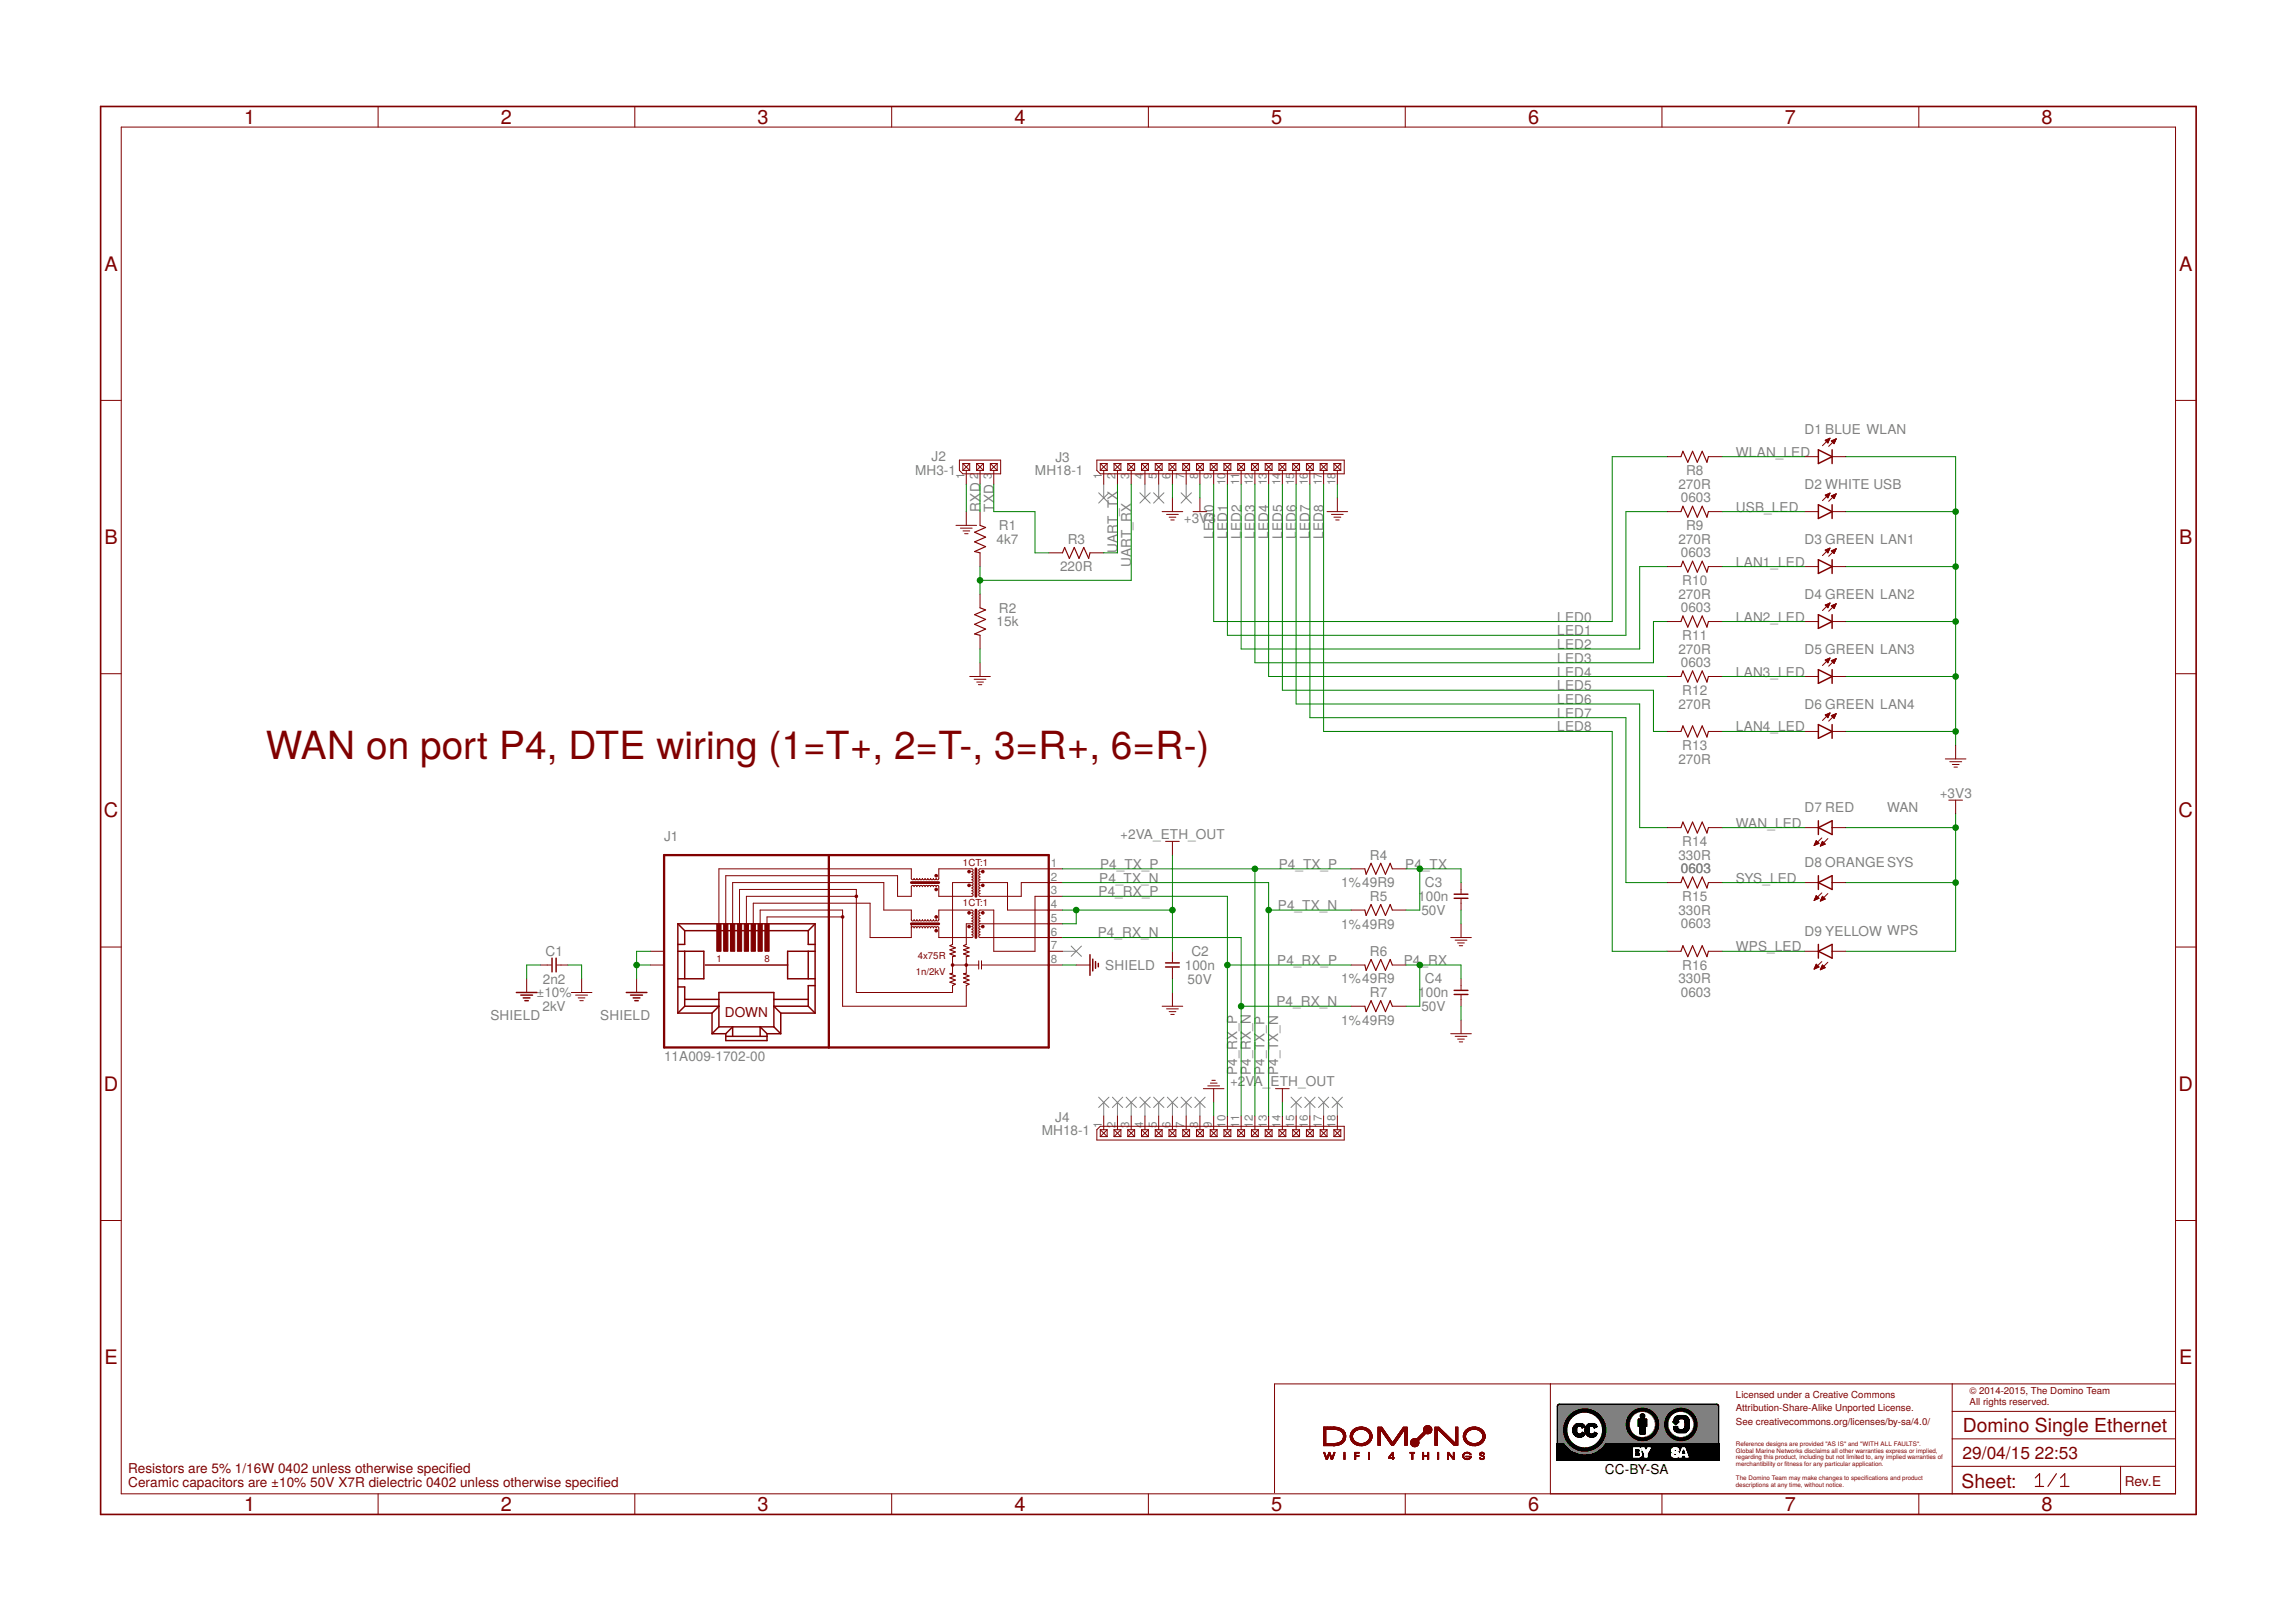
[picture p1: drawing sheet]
<svg xmlns="http://www.w3.org/2000/svg" width="297mm" height="210mm" viewBox="0 0 297 210" stroke-linecap="round" stroke-linejoin="round" font-family="sans-serif">
<defs><g id="words">
<text font-size="5" fill="#800000" x="34.4" y="98.2">WAN on port P4, DTE wiring (1=T+, 2=T-, 3=R+, 6=R-)</text>
<g font-size="2.6" fill="#800000">
<text x="31.6" y="16">1</text>
<text x="64.8" y="16">2</text>
<text x="98" y="16">3</text>
<text x="131.2" y="16">4</text>
<text x="164.5" y="16">5</text>
<text x="197.7" y="16">6</text>
<text x="230.9" y="16">7</text>
<text x="264.1" y="16">8</text>
<text x="13.5" y="35">A</text>
<text x="281.9" y="35">A</text>
<text x="13.5" y="70.4">B</text>
<text x="281.9" y="70.4">B</text>
<text x="13.4" y="105.8">C</text>
<text x="281.9" y="105.8">C</text>
<text x="13.4" y="141.2">D</text>
<text x="281.9" y="141.2">D</text>
<text x="13.5" y="176.5">E</text>
<text x="281.9" y="176.5">E</text>
<text x="31.6" y="195.6">1</text>
<text x="64.8" y="195.6">2</text>
<text x="98" y="195.6">3</text>
<text x="131.2" y="195.6">4</text>
<text x="164.5" y="195.6">5</text>
<text x="197.7" y="195.6">6</text>
<text x="230.9" y="195.6">7</text>
<text x="264.1" y="195.6">8</text>
</g>
<g font-size="2.5" fill="#800000">
<text x="253.9" y="185.3">Domino Single Ethernet</text>
<text x="253.7" y="192.5">Sheet:</text>
</g>
<g font-size="2.2" fill="#800000">
<text x="253.9" y="188.9">29/04/15</text>
<text x="263.3" y="188.9">22:53</text>
</g>
<g font-size="1.8" fill="#808080">
<text x="120.5" y="59.6">J2</text>
<text x="136.5" y="59.8">J3</text>
<text x="224.6" y="59.1">WLAN_LED</text>
<text x="233.5" y="56.2">D1 BLUE WLAN</text>
<text x="118.4" y="61.5">MH3-1</text>
<text x="133.9" y="61.5">MH18-1</text>
<text x="217.1" y="63.3">270R</text>
<text x="217.5" y="65">0603</text>
<text x="218.1" y="61.5">R8</text>
<text x="233.5" y="63.3">D2 WHITE USB</text>
<text x="126.8" y="66.2" transform="rotate(-90 126.8 66.2)">RXD</text>
<text x="128.6" y="66.2" transform="rotate(-90 128.6 66.2)">TXD</text>
<text x="128.9" y="70.4">4k7</text>
<text x="129.2" y="68.6">R1</text>
<text x="138.1" y="70.4">R3</text>
<text x="144.6" y="71.5" transform="rotate(-90 144.6 71.5)">UART_TX</text>
<text x="153.1" y="67.7">+3V3</text>
<text x="157" y="69.8" transform="rotate(-90 157 69.8)">LED0</text>
<text x="158.8" y="69.8" transform="rotate(-90 158.8 69.8)">LED1</text>
<text x="160.6" y="69.8" transform="rotate(-90 160.6 69.8)">LED2</text>
<text x="162.3" y="69.8" transform="rotate(-90 162.3 69.8)">LED3</text>
<text x="164.1" y="69.8" transform="rotate(-90 164.1 69.8)">LED4</text>
<text x="165.9" y="69.8" transform="rotate(-90 165.9 69.8)">LED5</text>
<text x="167.7" y="69.8" transform="rotate(-90 167.7 69.8)">LED6</text>
<text x="169.5" y="69.8" transform="rotate(-90 169.5 69.8)">LED7</text>
<text x="171.2" y="69.8" transform="rotate(-90 171.2 69.8)">LED8</text>
<text x="217.1" y="70.4">270R</text>
<text x="218.1" y="68.6">R9</text>
<text x="224.6" y="66.2">USB_LED</text>
<text x="233.5" y="70.4">D3 GREEN LAN1</text>
<text x="137.1" y="73.9">220R</text>
<text x="146.3" y="73.3" transform="rotate(-90 146.3 73.3)">UART_RX</text>
<text x="217.1" y="77.5">270R</text>
<text x="217.5" y="72.1">0603</text>
<text x="217.6" y="75.7">R10</text>
<text x="224.6" y="73.3">LAN1_LED</text>
<text x="233.5" y="77.5">D4 GREEN LAN2</text>
<text x="128.9" y="81">15k</text>
<text x="129.2" y="79.3">R2</text>
<text x="201.5" y="80.4">LED0</text>
<text x="201.5" y="82.2">LED1</text>
<text x="201.5" y="84">LED2</text>
<text x="217.5" y="79.2">0603</text>
<text x="217.6" y="82.8">R11</text>
<text x="224.6" y="80.4">LAN2_LED</text>
<text x="201.5" y="85.8">LED3</text>
<text x="201.5" y="87.5">LED4</text>
<text x="201.5" y="89.3">LED5</text>
<text x="217.1" y="84.6">270R</text>
<text x="217.5" y="86.3">0603</text>
<text x="217.6" y="89.9">R12</text>
<text x="224.6" y="87.5">LAN3_LED</text>
<text x="233.5" y="84.6">D5 GREEN LAN3</text>
<text x="201.5" y="91.1">LED6</text>
<text x="201.5" y="92.9">LED7</text>
<text x="201.5" y="94.7">LED8</text>
<text x="217.1" y="91.7">270R</text>
<text x="224.6" y="94.7">LAN4_LED</text>
<text x="233.5" y="91.7">D6 GREEN LAN4</text>
<text x="217.1" y="98.8">270R</text>
<text x="217.6" y="97">R13</text>
<text x="224.6" y="107.1">WAN_LED</text>
<text x="233.5" y="105.1">D7 RED</text>
<text x="244.1" y="105">WAN</text>
<text x="250.9" y="103.3">+3V3</text>
<text x="85.9" y="108.9">J1</text>
<text x="142.3" y="112.4">P4_TX_P</text>
<text x="144.9" y="108.6">+2VA_ETH_OUT</text>
<text x="165.4" y="112.4">P4_TX_P</text>
<text x="177.2" y="111.3">R4</text>
<text x="181.8" y="112.4">P4_TX</text>
<text x="217.1" y="111.3">330R</text>
<text x="217.5" y="113">0603</text>
<text x="217.6" y="109.5">R14</text>
<text x="233.5" y="112.2">D8 ORANGESYS</text>
<text x="142.1" y="116">P4_RX_P</text>
<text x="142.2" y="114.2">P4_TX_N</text>
<text x="165.3" y="117.8">P4_TX_N</text>
<text x="173.5" y="114.8">1%49R9</text>
<text x="177.2" y="116.6">R5</text>
<text x="183.5" y="116.6">100n</text>
<text x="183.9" y="118.4">50V</text>
<text x="184.3" y="114.8">C3</text>
<text x="217.1" y="118.4">330R</text>
<text x="217.6" y="116.6">R15</text>
<text x="224.6" y="114.2">SYS_LED</text>
<text x="70.6" y="123.7">C1</text>
<text x="142" y="121.3">P4_RX_N</text>
<text x="143" y="125.6">SHIELD</text>
<text x="153.3" y="125.5">100n</text>
<text x="154.1" y="123.7">C2</text>
<text x="165.2" y="124.9">P4_RX_P</text>
<text x="173.5" y="120.2">1%49R9</text>
<text x="177.2" y="123.7">R6</text>
<text x="181.6" y="124.9">P4_RX</text>
<text x="217.5" y="120.1">0603</text>
<text x="217.6" y="125.5">R16</text>
<text x="224.6" y="123.1">WPS_LED</text>
<text x="233.5" y="121.1">D9 YELLOW WPS</text>
<text x="63.4" y="132">SHIELD</text>
<text x="69.4" y="129">±10%</text>
<text x="70.2" y="130.8">2kV</text>
<text x="70.2" y="127.3">2n2</text>
<text x="77.7" y="132">SHIELD</text>
<text x="153.7" y="127.3">50V</text>
<text x="165.1" y="130.2">P4_RX_N</text>
<text x="173.5" y="127.3">1%49R9</text>
<text x="177.2" y="129">R7</text>
<text x="183.5" y="129">100n</text>
<text x="183.9" y="130.8">50V</text>
<text x="184.3" y="127.3">C4</text>
<text x="217.1" y="127.3">330R</text>
<text x="217.5" y="129">0603</text>
<text x="85.9" y="137.3">11A009-1702-00</text>
<text x="173.5" y="132.6">1%49R9</text>
<text x="159.1" y="140.6">+2VA_</text>
<text x="160" y="139.1" transform="rotate(-90 160 139.1)">P4_RX_P</text>
<text x="161.8" y="139.1" transform="rotate(-90 161.8 139.1)">P4_RX_N</text>
<text x="163.6" y="139.1" transform="rotate(-90 163.6 139.1)">P4_TX_P</text>
<text x="164.4" y="140.6">ETH_OUT</text>
<text x="165.4" y="139.1" transform="rotate(-90 165.4 139.1)">P4_TX_N</text>
<text x="134.8" y="146.8">MH18-1</text>
<text x="136.5" y="145.2">J4</text>
</g>
<g font-size="1.8" fill="#800000">
<text x="93.8" y="131.6">DOWN</text>
<text x="16.6" y="190.6">Resistors are 5% 1/16W 0402 unless otherwise specifed</text>
<text x="58.1" y="190.6">i</text>
<text x="16.6" y="192.4">Ceramic capacitors are ±10% 50V X7R dielectric 0402 unless otherwise specifed</text>
<text x="77.2" y="192.4">i</text>
<text x="274.9" y="192.2">Rev.E</text>
</g>
<text font-size="1.8" x="207.6" y="190.8">CC-BY-SA</text>
<g font-size="1.5" fill="#808080">
<text x="124.8" y="62" transform="rotate(-90 124.8 62)">1</text>
<text x="126.5" y="62" transform="rotate(-90 126.5 62)">2</text>
<text x="128.3" y="62" transform="rotate(-90 128.3 62)">3</text>
<text x="142.5" y="62" transform="rotate(-90 142.5 62)">1</text>
<text x="144.3" y="62" transform="rotate(-90 144.3 62)">2</text>
<text x="146.1" y="62" transform="rotate(-90 146.1 62)">3</text>
<text x="147.9" y="62" transform="rotate(-90 147.9 62)">4</text>
<text x="149.7" y="62" transform="rotate(-90 149.7 62)">5</text>
<text x="151.4" y="62" transform="rotate(-90 151.4 62)">6</text>
<text x="153.2" y="62" transform="rotate(-90 153.2 62)">7</text>
<text x="155" y="62" transform="rotate(-90 155 62)">8</text>
<text x="156.8" y="62" transform="rotate(-90 156.8 62)">9</text>
<text x="158.5" y="62.8" transform="rotate(-90 158.5 62.8)">10</text>
<text x="160.3" y="62.8" transform="rotate(-90 160.3 62.8)">11</text>
<text x="162.1" y="62.8" transform="rotate(-90 162.1 62.8)">12</text>
<text x="163.9" y="62.8" transform="rotate(-90 163.9 62.8)">13</text>
<text x="165.7" y="62.8" transform="rotate(-90 165.7 62.8)">14</text>
<text x="167.4" y="62.8" transform="rotate(-90 167.4 62.8)">15</text>
<text x="169.2" y="62.8" transform="rotate(-90 169.2 62.8)">16</text>
<text x="171" y="62.8" transform="rotate(-90 171 62.8)">17</text>
<text x="172.8" y="62.8" transform="rotate(-90 172.8 62.8)">18</text>
<text x="135.9" y="112.2">1</text>
<text x="135.9" y="114">2</text>
<text x="135.9" y="115.7">3</text>
<text x="135.9" y="117.5">4</text>
<text x="135.9" y="119.3">5</text>
<text x="135.9" y="121.1">6</text>
<text x="135.9" y="124.6">8</text>
<text x="135.9" y="122.8">7</text>
<text x="142.5" y="146" transform="rotate(-90 142.5 146)">1</text>
<text x="144.3" y="146" transform="rotate(-90 144.3 146)">2</text>
<text x="146.1" y="146" transform="rotate(-90 146.1 146)">3</text>
<text x="147.9" y="146" transform="rotate(-90 147.9 146)">4</text>
<text x="149.7" y="146" transform="rotate(-90 149.7 146)">5</text>
<text x="151.4" y="146" transform="rotate(-90 151.4 146)">6</text>
<text x="153.2" y="146" transform="rotate(-90 153.2 146)">7</text>
<text x="155" y="146" transform="rotate(-90 155 146)">8</text>
<text x="156.8" y="146" transform="rotate(-90 156.8 146)">9</text>
<text x="158.5" y="146" transform="rotate(-90 158.5 146)">10</text>
<text x="160.3" y="146" transform="rotate(-90 160.3 146)">11</text>
<text x="162.1" y="146" transform="rotate(-90 162.1 146)">12</text>
<text x="163.9" y="146" transform="rotate(-90 163.9 146)">13</text>
<text x="165.7" y="146" transform="rotate(-90 165.7 146)">14</text>
<text x="167.4" y="146" transform="rotate(-90 167.4 146)">15</text>
<text x="169.2" y="146" transform="rotate(-90 169.2 146)">16</text>
<text x="171" y="146" transform="rotate(-90 171 146)">17</text>
<text x="172.8" y="146" transform="rotate(-90 172.8 146)">18</text>
</g>
<g font-size="1.2" fill="#800000">
<text x="124.6" y="112.1">1CT:1</text>
<text x="124.6" y="117.2">1CT:1</text>
<text x="92.7" y="124.4">1</text>
<text x="98.9" y="124.4">8</text>
<text x="118.7" y="124.2">4x75R</text>
<text x="118.5" y="126.1">1n/2kV</text>
<text x="224.6" y="180.9">Licensed under a Creative Commons</text>
<text x="224.6" y="182.6">Attribution-Share-Alike Unported License.</text>
<text x="224.6" y="184.4">See creativecommons.org/licenses/by-sa/4.0/</text>
<text x="254.8" y="180.4">© 2014-2015, The Domino Team</text>
<text x="254.8" y="181.8">All rights reserved.</text>
</g>
<g font-size=".8" fill="#800000">
<text x="224.6" y="188.9">regarding this product, including but not limited to, any implied warranties of</text>
<text x="224.6" y="189.8">merchantibility or ftness for any particular application.</text>
<text x="224.6" y="187.1">Reference designs are provided &quot;AS IS&quot; and &quot;WITH ALL FAULTS&quot;.</text>
<text x="224.6" y="191.5">The Domino Team may make changes to specifcations and product</text>
<text x="224.6" y="188">Global Marine Networks disclaims all other warranties express or implied,</text>
<text x="230.9" y="189.8">i</text>
<text x="241.4" y="191.5">i</text>
<text x="224.6" y="192.4">descriptions at any time, without notice.</text>
</g>
</g></defs>
<g fill="none" stroke="#808080" stroke-width=".13">
<path d="M142.1 63.8l1.4 1.3M142.8 62.7v1.7M142.8 64.4l-.7 .7M143.5 63.8l-.7 .6M147.5 63.8l1.3 1.3M148.1 62.7v1.7M148.1 64.4l-.6 .7M148.8 63.8l-.7 .6M149.2 63.8l1.4 1.3M149.9 62.7v1.7M149.9 64.4l-.7 .7M150.6 63.8l-.7 .6"/>
<path d="M152.8 63.8l1.3 1.3M153.5 62.7v1.7M153.5 64.4l-.7 .7M154.1 63.8l-.6 .6M137.5 123.1h1.7M138.6 122.4l.6 .7M139.2 123.1l.7 .7M139.9 122.4l-1.3 1.4M142.1 142l.7 .7M142.8 142.7l.7 .6M142.8 142.7v1.7M143.5 142l-1.4 1.3"/>
<path d="M143.9 142l.7 .7M144.6 142.7l.6 .6M144.6 142.7v1.7M145.2 142l-1.3 1.3M145.7 142l.6 .7M146.3 142.7l.7 .6M146.3 142.7v1.7M147 142l-1.3 1.3M147.5 142l.6 .7M148.1 142.7l.7 .6M148.1 142.7v1.7M148.8 142l-1.3 1.3"/>
<path d="M149.2 142l.7 .7M149.9 142.7l.7 .6M149.9 142.7v1.7M150.6 142l-1.4 1.3M151 142l.7 .7M151.7 142.7l.7 .6M151.7 142.7v1.7M152.4 142l-1.4 1.3M152.8 142l.7 .7M153.5 142.7l.6 .6M153.5 142.7v1.7M154.1 142l-1.3 1.3"/>
<path d="M154.6 142l.6 .7M155.2 142.7l.7 .6M155.2 142.7v1.7M155.9 142l-1.3 1.3M167 142l.7 .7M167.7 142.7l.7 .6M167.7 142.7v1.7M168.4 142l-1.4 1.3M168.8 142l.7 .7M169.5 142.7l.6 .6M169.5 142.7v1.7M170.1 142l-1.3 1.3"/>
<path d="M170.6 142l.6 .7M171.2 142.7l.7 .6M171.2 142.7l-.6 .6M171.2 142.7v1.7M171.9 142l-.7 .7M172.3 142l1.4 1.3M173 142.7l-.7 .6M173 142.7v1.7M173.7 142l-.7 .7M201.5 185.1h1.2M201.5 184.3h1.3M201.5 185h1.2"/>
<path d="M201.5 184.9h1.2M201.5 184.8h1.2M201.5 184.7h1.2M201.5 184.6h1.2M201.5 184.6h1.3M201.5 184.5h1.3M201.5 184.4h1.3M201.5 184.2h1.3M201.5 184.1h1.4M201.5 184h1.4M201.5 183.9h1.5M201.5 183.8h1.5"/>
<path d="M201.5 183.8h1.6M201.5 183.7h1.6M201.5 183.6h1.6M201.5 183.6h1.7M201.5 183.5h1.7M201.5 183.5h1.8M201.5 183.4h1.8M201.5 183.4h1.9M201.5 183.3h1.9M201.5 183.2h2.1M201.5 183.1h2.2M201.5 183h2.3"/>
<path d="M201.5 183h2.4M201.5 182.9h2.6M201.5 182.8h2.8M201.5 182.8h3M201.5 182.7h10.6M201.5 182.6h20.7M201.5 182.5h20.7M201.5 182.4h20.7M201.5 182.3h20.7M201.5 182.2h20.7M201.5 182.1h20.7M201.5 182h20.7"/>
<path d="M201.5 181.9h20.7M201.5 181.8h20.7M201.5 186h1.4M201.5 186.8h2M201.5 186.8h1.9M201.5 186.7h1.9M201.5 186.7h1.8M201.5 186.6h1.8M201.5 186.6h1.7M201.5 186.5l1.7 .1M201.5 186.5h1.7M201.5 186.5h1.6"/>
<path d="M201.5 186.4h1.6M201.5 186.3h1.6M201.5 186.3h1.5M201.5 186.2h1.5M201.5 186.1h1.4M201.5 185.9h1.4M201.5 185.9h1.3M201.5 185.8h1.3M201.5 185.7h1.3M201.5 185.6h1.3M201.5 185.5h1.3M201.5 185.5h1.2"/>
<path d="M201.5 185.4h1.2M201.5 185.3h1.2M201.5 185.2h1.2M202.3 186.8l.7 .8M202.3 186.8l1.2 .1M202.3 186.9h1.3M202.4 187h1.3M202.4 187h1.4M202.4 187.1h1.5M202.5 187.1h1.4M202.5 187.2h1.6M202.6 187.2h1.6"/>
<path d="M202.6 187.3h1.9M202.6 187.3h1.7M202.7 187.3h2M202.7 184.7v.4M202.7 187.4h4.6M202.7 185.1v.4M202.7 185.5l.1 .3M202.8 184.4l-.1 .3M202.8 187.4h4.5M202.8 185.8l.3 .5M202.8 187.5h4.4M202.8 184.3h-1.3"/>
<path d="M202.9 184.1l-.1 .3M202.9 184.1l-1.4 .1M202.9 187.5h4.3M202.9 187.6h4.2M202.9 184h-1.4M203 187.6l.6 .4M203 187.6h4M203 183.9h-1.5M203 183.8l-.1 .3M203 183.8l-1.5 .1M203.1 186.3l.1 .3M203.1 187.7h3.8"/>
<path d="M203.1 183.7h-1.6M203.1 187.7h3.7M203.2 187.8h3.6M203.2 183.6l-.2 .2M203.2 183.6h-1.7M203.2 183.5l-1.7 .1M203.2 186.6l.5 .4M203.2 187.8h3.5M203.3 183.5h-1.8M203.3 187.9h3.4M203.4 187.9h3.2M203.4 183.3l-.2 .3"/>
<path d="M203.5 186.8h-2v-5h20.7v5h-15.6M203.5 183.3h-2M203.5 183.2l-2 .1M203.6 188l1.1 .3M203.6 188h2.9M203.6 183.2h-2.1M203.7 183.1h-2.2M203.7 188h2.7M203.7 187l.6 .3 .6 .1M203.8 188.1h2.6M203.8 183l-2.3 .1M203.8 188.1h2.5"/>
<path d="M203.9 188.1h2.3M203.9 183h-2.4M204 188.2h2.2M204.1 182.9h-2.6M204.1 188.2h1.9M204.2 182.9h-2.7M204.3 188.2h1.5M204.4 188.3h1.3M204.4 182.8h-2.9M204.5 182.8l-.6 .2-.5 .3M204.6 188.3h.9M204.7 188.3h.7"/>
<path d="M204.8 182.7l-.3 .1M205 182.7l.7 .1M205.4 182.8h6.5M205.5 182.8h6.3M205.7 182.8h6M205.7 182.8l.6 .3M205.8 182.9h5.9M205.8 187.3h1.6M205.8 182.9h5.8M205.9 182.9h5.7M205.9 187.2h1.6M206 183h5.5"/>
<path d="M206.1 183h5.4M206.1 187.1h1.5M206.1 183h5.3M206.2 187.1h1.4M206.2 183.1h5.1M206.3 183.1l.5 .4M206.3 183.1h5M206.3 187l-.6 .3-.6 .1M206.3 187h1.3M206.3 183.2h5M206.3 187h1.4M206.4 183.2h4.9"/>
<path d="M206.4 186.9h1.3M206.4 183.2h4.8M206.5 183.3h4.7M206.5 186.9h1.2M206.5 188l-1.2 .3M206.5 183.3h4.6M206.6 183.3h4.5M206.6 186.8l-.3 .2M206.6 186.8h15.6M206.6 183.4h4.5M206.6 186.7h15.6M206.7 183.5h4.4"/>
<path d="M206.7 183.5h4.3M206.7 186.7h15.5M206.7 186.6h15.5M206.8 183.5l.3 .6M206.8 183.5h4.2M206.8 183.6h4.2M206.8 186.6h15.4M206.8 183.6h4.1M206.8 186.5h15.4M206.9 183.7h4M206.9 187.7l-.4 .3M206.9 186.5h15.3"/>
<path d="M206.9 186.4h15.3M206.9 183.8h4M207 183.8h3.9M207 186.3h15.2M207 183.9h3.9M207 184h3.8M207 183.9h3.8M207 186.2h15.2M207.1 186.2h15.1M207.1 184h3.7M207.1 184.1h3.7M207.1 186.1h15.1"/>
<path d="M207.1 184.1l.2 .6M207.1 186.1l-.5 .7M207.1 186h15.1M207.1 186h5.1M207.2 184.2h3.6M207.2 187.5l-.3 .2M207.2 186h4.8M207.2 185.9h4.7M207.2 184.3h3.6M207.2 185.9h4.6M207.2 185.8h4.5M207.2 184.4h3.6"/>
<path d="M207.2 185.8h4.4M207.2 185.8h4.3M207.2 184.5h3.6M207.2 185.8l-.1 .3M207.2 185.7l4.3 .1M207.2 185.7h4.3M207.2 185.7h4.2M207.3 184.6h3.5M207.3 184.5h3.5M207.3 185.7h4.1M207.3 185.6h4M207.3 184.7h3.5"/>
<path d="M207.3 185.5l4 .1M207.3 185.5h3.9M207.3 184.7v.4M207.3 184.9h3.6M207.3 184.8h3.6M207.3 184.8h3.5M207.3 185.5l-.1 .3M207.3 185.4l3.9 .1M207.3 185.4h3.8M207.3 185.3h3.8M207.3 185.1h3.6M207.3 185h3.6"/>
<path d="M207.3 185.1h.1M207.3 185.1v.4M207.3 185.2h3.7M207.3 185.1h3.7M207.4 187.3h-2.1M207.4 187.3h-1.9M207.5 187.2h-1.7M207.5 187.2h-1.5M207.6 187.1l-.4 .4M207.6 187.1h-1.5M207.6 187h-1.4M207.7 186.9h-1.3"/>
<path d="M207.8 186.8l-.2 .3M207.8 186.8l-1.3 .1M208.6 184.3v.8M210.8 184.4v.3M210.8 184.3v.1M210.8 184.1v.2M210.8 184.7l.1 .2M210.9 183.9l-.1 .2M210.9 184.9l.1 .2M210.9 183.6v.3M211 185.1l.3 .5M211.1 183.4h-4.4"/>
<path d="M211.2 183.2l-.3 .4M211.3 185.6l.2 .1M211.5 185.7l.2 .1M211.6 182.9l-.4 .3M211.7 185.8l.7 .2M212 182.7l-10.5 .1M212.2 182.7h.5M212.2 182.7l-.6 .2M212.2 182.7h-10.7M212.7 186h4.5M212.7 182.7l.7 .2M212.7 182.7h4.4"/>
<path d="M212.9 186h4.2M212.9 182.7h4.1M213 185.9l-.5 .1M213 185.9h4M213 182.7h3.9M213.1 182.8h3.6M213.1 185.9h3.7M213.2 182.8h3.5M213.2 182.8h3.4M213.2 185.8h3.5M213.3 182.9h3.3M213.3 185.8h3.3"/>
<path d="M213.4 182.9h3.1M213.4 185.8h3.2M213.4 182.9l.4 .3M213.4 185.7h3.1M213.5 183h2.9M213.5 185.7h3M213.5 183h2.8M213.5 185.7h2.9M213.6 185.6h2.8M213.6 183h2.7M213.6 183.1h2.7M213.6 185.6h2.7"/>
<path d="M213.6 183.1h2.6M213.7 183.2h2.5M213.7 185.5h2.6M213.7 185.5h2.5M213.8 183.2l.2 .4M213.8 183.2h2.3M213.8 185.4l-.4 .4-.4 .1M213.8 183.3h2.3M213.8 185.4h2.4M213.8 185.4h2.3M213.8 183.3h2.2M213.8 185.3h2.3"/>
<path d="M213.9 183.4h2.1M213.9 185.3h2.2M213.9 183.5h2.1M213.9 185.2h2.1M214 183.5h2M214 185.2h2M214 185.1h2M214 185.1h1.9M214 183.6h1.9M214 183.6a1.5 1.5 0 0 1 .1 1.2M214 185h1.9M214 185l-.2 .4"/>
<path d="M214 183.7h1.9M214.1 184.9h1.8M214.1 183.8h1.7M214.1 183.7h1.8M214.1 184.8h1.8M214.1 184.8h1.7M214.1 183.9h1.7M214.1 184.8l-.1 .2M214.1 184.7h1.7M214.1 184h1.7M214.1 184.6l1.7 .1M214.1 184.6h1.7"/>
<path d="M214.1 184.1h1.7M214.2 184.3h1.6M214.2 184.6h1.6M214.2 184.5h1.6M214.2 184.4h1.6M214.2 184.2h1.6M214.2 184.1h1.6M215.8 184.1v.2M215.8 184.3v.3M215.8 184.6v.2M215.8 183.8v.3M215.8 184.8l.1 .2"/>
<path d="M215.9 183.6l-.1 .2M215.9 185l.3 .4M215.9 183.5l-1.9 .1M216 183.5h-2.1M216 183.4l-.1 .2M216.2 183.2l-.2 .2M216.2 185.4l.4 .4M216.4 183l-.2 .2M216.6 182.9l-.2 .1M216.6 185.8l.4 .1M217 185.9l.7 .1M217.3 182.6l-.7 .3"/>
<path d="M217.5 182.6l.7 .2M217.7 186h4.5M217.7 182.7h4.5M217.9 182.7h4.3M217.9 186h4.3M217.9 185.9l-.2 .1M217.9 185.9h4.3M218 182.7h4.2M218.1 182.8h4.1M218.1 185.9h4.1M218.2 182.8l.2 .1M218.2 182.8h4"/>
<path d="M218.2 185.8h4M218.3 182.9h3.9M218.3 185.8h3.9M218.4 182.9l.3 .3M218.4 182.9h3.8M218.4 185.8l-.5 .1M218.4 185.8h3.8M218.4 185.7h3.8M218.4 183h3.8M218.5 183h3.7M218.5 185.7h3.7M218.5 185.6h3.7"/>
<path d="M218.6 185.6h3.6M218.6 183.1h3.6M218.7 183.2h3.5M218.7 185.5h3.5M218.7 183.2l.3 .4M218.8 183.3h3.4M218.8 185.4h3.4M218.8 185.3h3.4M218.8 183.4h3.4M218.9 183.4h3.3M218.9 185.3h3.3M218.9 183.5h3.3"/>
<path d="M218.9 185.2h3.3M218.9 185.1h3.3M219 185.1h3.2M219 183.6h3.2M219 183.6l.1 .3M219 185h3.2M219 185l-.3 .4-.3 .4M219 183.7h3.2M219 184.9h3.2M219.1 184.9h3.1M219.1 183.8h3.1M219.1 183.9v.2"/>
<path d="M219.1 184.8h3.1M219.1 183.9h3.1M219.1 184.8l-.1 .2M219.1 184.7h3.1M219.1 184h3.1M219.1 184.6h3.1M219.1 184.1h3.1M219.1 184.3h3.1M219.1 184.1v.5M219.1 184.5h3.1M219.1 184.4h3.1M219.1 184.2h3.1"/>
<path d="M219.1 184.6v.2M222.2 182.6h-20.7"/>
</g>
<g fill="none" stroke="#800000" stroke-width=".13">
<path d="M15.7 16.4h265.8v176.9h-265.8zM48.9 13.8v2.6M82.1 13.8v2.6M115.4 13.8v2.6M148.6 13.8v2.6M181.8 13.8v2.6M215 13.8v2.6M248.2 13.8v2.6M13 51.8h2.7M124.1 59.5h5.4v1.8h-4.9l-.5-.4zM124.6 60h.9M124.6 60v.9"/>
<path d="M124.6 60l.9 .9M125.5 60v.9M125.5 60l-.9 .9M126.3 60h.9M126.3 60v.9M126.3 60l.9 .9M127.2 60v.9M127.2 60l-.9 .9M128.1 60h.9M128.1 60v.9M128.1 60l.9 .9M129 60v.9"/>
<path d="M129 60l-.9 .9M141.9 59.5h32v1.8h-31.6l-.4-.4zM142.3 60v.9M142.3 60h.9M142.3 60l.9 .9M143.2 60v.9M143.2 60l-.9 .9M144.1 60v.9M144.1 60h.9M144.1 60l.9 .9M145 60v.9M145 60l-.9 .9"/>
<path d="M145.9 60v.9M145.9 60h.9M145.9 60l.9 .9M146.8 60v.9M146.8 60l-.9 .9M147.7 60v.9M147.7 60h.9M147.7 60l.9 .9M148.6 60v.9M148.6 60l-.9 .9M149.5 60v.9M149.5 60h.8"/>
<path d="M149.5 60l.8 .9M150.3 60v.9M150.3 60l-.8 .9M151.2 60v.9M151.2 60h.9M151.2 60l.9 .9M152.1 60v.9M152.1 60l-.9 .9M153 60v.9M153 60h.9M153 60l.9 .9M153.9 60v.9"/>
<path d="M153.9 60l-.9 .9M154.8 60v.9M154.8 60h.9M154.8 60l.9 .9M155.7 60v.9M155.7 60l-.9 .9M156.6 60v.9M156.6 60h.9M156.6 60l.9 .9M157.5 60v.9M157.5 60l-.9 .9M158.3 60v.9"/>
<path d="M158.3 60h.9M158.3 60l.9 .9M159.2 60v.9M159.2 60l-.9 .9M160.1 60v.9M160.1 60h.9M160.1 60l.9 .9M161 60v.9M161 60l-.9 .9M161.9 60v.9M161.9 60h.9M161.9 60l.9 .9"/>
<path d="M162.8 60v.9M162.8 60l-.9 .9M163.7 60v.9M163.7 60h.9M163.7 60l.9 .9M164.6 60v.9M164.6 60l-.9 .9M165.5 60v.9M165.5 60h.8M165.5 60l.8 .9M166.3 60v.9M166.3 60l-.8 .9"/>
<path d="M167.2 60v.9M167.2 60h.9M167.2 60l.9 .9M168.1 60v.9M168.1 60l-.9 .9M169 60v.9M169 60h.9M169 60l.9 .9M169.9 60v.9M169.9 60l-.9 .9M170.8 60v.9M170.8 60h.9"/>
<path d="M170.8 60l.9 .9M171.7 60v.9M171.7 60l-.9 .9M172.6 60v.9M172.6 60h.9M172.6 60l.9 .9M173.5 60v.9M173.5 60l-.9 .9M215.7 59.1h1.8M221 59.1h1.8M233.5 59.1h1.7M236.1 57h.5"/>
<path d="M236.2 57h.4M236.2 57.1h.4M236.3 56.9h.4M236.3 57.1h.3M236.3 57.2h.2M236.4 56.9h.3M236.4 57.3h.1M236.5 57.3h.1M236.5 56.8h.2M236.7 56.7h.1M236.7 56.7l-.9 1M236.7 56.7l-.6 .3 .4 .3"/>
<path d="M236.7 56.7l-.2 .6M236.9 57.1l.7-.3-.3 .6zM236.9 57.1h.5M237 57.1h.4M237 57h.4M237 59.1h1.8M237.1 57.2h.3M237.1 57.3h.2M237.1 57h.4M237.2 57.3h.1M237.2 57.4h.1M237.3 56.9h.2"/>
<path d="M237.4 56.9h.1M237.5 56.8h.1M237.6 56.8l-1 1M281.5 51.8h2.6M123.7 68h2.6M124.2 68.3h1.6M124.6 60.9h.9M124.6 68.7h.9M124.8 69.1h.4M125 60.9v1.8M125 66.2v1.8M126.3 60.9h.9"/>
<path d="M126.8 60.9v1.8M126.8 66.2v1.8M126.8 71.5v1.8M126.8 76.9v1.8M128.1 60.9h.9M128.6 60.9v1.8M135.7 71.5h1.8M141 71.5h1.8M142.3 60.9h.9M142.8 60.9v1.8M144.1 60.9h.9M144.6 60.9v1.8"/>
<path d="M145.9 60.9h.9M146.3 60.9v1.8M147.7 60.9h.9M148.1 60.9v1.8M149.5 60.9h.8M149.9 60.9v1.8M150.3 66.2h2.7M150.9 66.6h1.5M151.2 60.9h.9M151.3 66.9h.8M151.5 67.3h.4M151.7 60.9v1.8"/>
<path d="M151.7 64.4v1.8M153 60.9h.9M153.5 60.9v1.8M154.3 66.2h1.8M154.8 60.9h.9M155.2 60.9v1.8M155.2 64.4v1.8M156.6 60.9h.9M157 60.9v1.8M158.3 60.9h.9M158.8 60.9v1.8M160.1 60.9h.9"/>
<path d="M160.6 60.9v1.8M161.9 60.9h.9M162.3 60.9v1.8M163.7 60.9h.9M164.1 60.9v1.8M165.5 60.9h.8M165.9 60.9v1.8M167.2 60.9h.9M167.7 60.9v1.8M169 60.9h.9M169.5 60.9v1.8M170.8 60.9h.9"/>
<path d="M171.2 60.9v1.8M171.7 66.2h2.6M172.3 66.6h1.5M172.6 60.9h.9M172.6 66.9h.9M172.8 67.3h.4M173 60.9v1.8M173 64.4v1.8M215.7 66.2h1.8M215.7 73.3h1.8M221 66.2h1.8M221 73.3h1.8"/>
<path d="M233.5 66.2h1.7M233.5 73.3h1.7M236.1 64.1l.6-.3-.2 .6zM236.1 71.2h.5M236.1 78.3l.6-.3-.2 .7zM236.2 64.1h.4M236.2 78.3h.4M236.2 71.2h.4M236.2 64.2h.4M236.2 78.4h.4M236.2 71.3h.4M236.3 64.2h.3"/>
<path d="M236.3 71.1h.4M236.3 78.4h.3M236.3 71.4h.3M236.3 78.2h.4M236.3 64.3h.3M236.3 64h.4M236.3 78.5h.2M236.4 71.4h.1M236.4 64.3h.1M236.4 71.1h.3M236.4 78.6h.1M236.4 71.5h.1"/>
<path d="M236.4 64.4h.1M236.5 63.9h.2M236.5 78.6h.1M236.5 78.2h.2M236.5 71.5h.1M236.5 71h.2M236.6 78.1h.1M236.6 63.9h.1M236.6 71h.1M236.7 78h.1M236.7 63.8h.1M236.7 63.8l-.9 1"/>
<path d="M236.7 70.9l-.9 1M236.7 70.9l-.6 .3 .4 .3M236.7 70.9l-.2 .6M236.7 78l-.9 1M236.9 71.3l.7-.3-.3 .6zM236.9 64.2h.5M236.9 78.4h.5M237 71.3h.4M237 64.2h.4M237 78.4h.4M237 71.4h.4M237 71.2h.4"/>
<path d="M237 66.2h1.8M237 73.3h1.8M237 64.3h.4M237 78.5h.4M237 78.3h.4M237.1 64.1h.4M237.1 71.4h.3M237.1 64.3h.3M237.1 78.6h.3M237.1 71.5h.2M237.1 71.2h.4M237.2 64.4h.1"/>
<path d="M237.2 78.6h.1M237.2 64.1h.3M237.2 71.5h.1M237.2 78.3h.3M237.2 64.5h.1M237.2 78.7h.1M237.2 71.6h.1M237.3 64.5h.1M237.3 71.1h.2M237.3 78.7h.1M237.3 78.2h.2M237.3 64h.2"/>
<path d="M237.4 71.1h.1M237.4 78.2h.1M237.5 63.9h.1M237.5 71h.1M237.6 63.9l-1 1M237.6 63.9l-.7 .3 .4 .3M237.6 63.9l-.3 .6M237.6 71l-1 1M237.6 78.1l-1 1M237.6 78.1l-.7 .3 .4 .3M237.6 78.1l-.3 .6M13 87.2h2.7"/>
<path d="M125.5 87.5h2.6M126 87.9h1.6M126.4 88.3h.8M126.6 88.6h.4M126.8 82.2v1.8M126.8 85.8v1.7M215.7 80.4h1.8M215.7 87.5h1.8M215.7 94.7h1.8M221 80.4h1.8M221 87.5h1.8M221 94.7h1.8"/>
<path d="M233.5 80.4h1.7M233.5 87.5h1.7M233.5 94.7h1.7M236.1 85.4h.5M236.1 85.4l.4 .4M236.1 92.5l.6-.2-.2 .6zM236.2 92.5h.4M236.2 92.6h.4M236.2 85.5h.4M236.2 85.4h.5M236.3 92.7h.3M236.3 85.6h.3"/>
<path d="M236.3 92.5h.4M236.3 92.7h.2M236.4 85.6h.1M236.4 85.3h.3M236.4 92.8h.1M236.4 85.7h.1M236.4 92.4h.3M236.5 92.9h.1M236.5 85.8h.1M236.5 85.3h.2M236.6 92.3h.1M236.6 85.2h.1"/>
<path d="M236.7 92.3h.1M236.7 85.2l-.9 .9M236.7 85.2l-.6 .2M236.7 85.2l-.2 .6M236.7 92.3l-.9 .9M236.9 92.6h.5M237 85.5h.4M237 92.7h.4M237 80.4h1.8M237 87.5h1.8M237 85.6h.4M237 94.7h1.8"/>
<path d="M237 92.6h.4M237.1 85.6h.3M237.1 85.4h.4M237.1 92.8h.3M237.1 85.7h.2M237.2 92.9h.1M237.2 92.5h.3M237.2 85.8h.1M237.2 85.4h.3M237.3 85.8h.1M237.3 93h.1M237.3 92.5h.2"/>
<path d="M237.4 85.3h.1M237.4 92.4h.1M237.5 85.3h.1M237.6 85.2l-1 1M237.6 85.2l-.7 .3 .4 .4M237.6 85.2l-.3 .7M237.6 92.4l-1 .9M237.6 92.4l-.7 .2 .4 .4M237.6 92.4l-.3 .6M251.7 98.2h2.6M252.2 98.6h1.6M252.6 98.9h.8"/>
<path d="M252.8 99.3h.4M253 96.4v1.8M281.5 87.2h2.6M94.8 119.5v-5.3h19.5v3.6h3.6v1.2l.2 .2 .2-.2 .1 .2 .2-.2 .2 .2 .2-.2 .1 .2 .2-.2 .2 .2 .2-.2 .2 .2 .1-.2 .2 .2 .2-.2 .2 .2 .2-.2 .1 .2 .2-.2 .1 .2h.2l.1-.2v-1.2h4.2l.2 .1-.2 .2 .2 .2-.2 .2 .2 .2-.2 .1 .2 .2-.2 .2 .2 .1v.2h-.2M95.7 119.7v-4.6h15.1v13.3h12.4v-.8M97.5 119.5v-2.6h15.1v4.4h5.3v-1.8M98.3 119.5v-1.7h10.7v12.4h16v-2.6M109 118.7h-9.8v.8M110.8 116h-14.2v3.5M125.7 114.2l.2 .2-.2 .2 .2 .1-.2 .2 .2 .2-.2 .2 .2 .2-.2 .1 .2 .1v.2l-.2 .1h-4.2v-1.3l-.2-.1-.2 .1-.2-.1-.1 .1-.2-.1-.2 .1-.2-.1-.2 .1-.1-.1-.2 .1-.2-.1-.2 .1-.2-.1-.1 .1-.2-.1-.2 .1-.2-.1-.1 .1-.1-.1h-.2l-.1 .1v1.3h-1.8v-2.7h-22.2v6.2M125.7 114.2l.2-.2-.2-.1 .2-.2-.2-.2 .2-.2-.2-.2h.2v-.2l-.2-.1 .2-.2-.2-.2h-4.2v1.3l-.2 .2-.2-.2-.2 .2-.1-.2-.2 .2-.2-.2-.2 .2-.2-.2-.1 .2-.2-.2-.2 .2-.2-.2-.2 .2-.1-.2-.2 .2-.2-.2-.2 .2-.1-.2-.1 .1h-.2l-.1-.1v-1.3h-24.9v7.1M125.7 119.5l.2 .2-.2 .2 .2 .2-.2 .1 .2 .2-.2 .2 .2 .2-.2 .2 .2 .1v.1l-.2 .1h-4.2v-1.2l-.2-.2-.2 .2-.2-.2-.1 .2-.2-.2-.2 .2-.2-.2-.2 .2-.1-.2-.2 .2-.2-.2-.2 .2-.2-.2-.1 .2-.2-.2-.2 .2-.1-.2h-.2v.2l-.2-.2-.2 .2"/>
<path d="M125.7 114.2h-2.5v8M125.7 119.5h-.7v2.7M126.8 114.2l-.2 .2 .2 .2-.2 .1 .2 .2-.2 .2 .2 .2-.2 .2 .2 .1-.2 .1v.2l.2 .1h5.3v-1.8h5.4M126.8 119.5l-.2 .2 .2 .2-.2 .2 .2 .1-.2 .2 .2 .2-.2 .2 .2 .2-.2 .1v.1l.2 .1h10.7M126.8 114.2h3.5v3.6h7.2M126.8 119.5h10.7M137.5 112.4h-10.7l-.2 .2 .2 .2-.2 .2 .2 .1-.2 .2 .2 .2-.2 .2 .2 .2h-.2v.2l.2 .1M137.5 116h-3.6v7.1h-5.3v-5.3h-1.8l-.2 .1v.1l.2 .1-.2 .2 .2 .2-.2 .2 .2 .1-.2 .2 .2 .2-.2 .2 .2 .1M150.8 108.9h1.8M151.7 108.9v1.8M174.8 112.4h1.8M174.8 117.8h1.8"/>
<path d="M180.1 112.4h1.8M180.1 117.8h1.8M189 114.2v1.4M189 116.4v1.4M189 119.5v1.8M215.7 114.2h1.8M215.7 107.1h1.8M221 114.2h1.8M221 107.1h1.8M233.5 114.2h1.7M233.5 107.1h1.7M234.7 116.5h.1"/>
<path d="M234.7 109.4h.1M234.7 116.4h.2M234.8 116.4h.2M234.8 109.3h.1M234.8 116.3h.3M234.8 109.2h.3M234.8 116.3h.5M234.8 109.2h.4M234.8 109.1h.5M234.8 116.2h.5M234.9 116.2h.3M234.9 109h.3"/>
<path d="M234.9 116.1h.3M234.9 109h.2M234.9 116.1h.2M234.9 116h.2M234.9 108.9h.2M234.9 115.9h.1M234.9 108.8h.1M235 115.9l.3 .3-.6 .3zM235 108.8l.3 .3-.6 .3M235 108.8l-.3 .6M235 108.8h.1M235.5 116.6h.1"/>
<path d="M235.5 109.5h.1M235.5 116.5h.3M235.5 109.4h.2M235.6 116.4h.3M235.6 109.4h.2M235.6 109.3h.4M235.6 116.4h.4M235.6 109.2h.5M235.6 116.3h.5M235.7 116.2h.3M235.7 109.1h.3M235.7 115.5l-1 1"/>
<path d="M235.7 116.2h.2M235.7 108.4l-1 1M235.7 116.1h.2M235.7 109h.2M235.8 116.1h.1M235.8 108.9h.1M235.8 116h.1M235.8 116l.3 .4-.6 .2M235.8 116l-.3 .6M235.8 108.9l.3 .3-.6 .3zM236.5 115.6l-1 1M236.5 108.5l-1 1"/>
<path d="M237 114.2h1.8M237 107.1h1.8M252.1 103.5h1.8M253 103.5v1.8M13 122.6h2.7M68.1 126.7v1.7M69.9 124.9h1.4M72 124.9h1.5M73.9 128.4h2.7M74.5 128.8h1.5M74.8 129.1h.9M75 129.5h.5"/>
<path d="M75.2 126.7v1.7M82.4 126.7v1.7M84.1 124.9h1.8M84.1 123.1h1.8M123.2 124.9h3.4M123.2 123.8v2.1M125 123.8v2.1M126.6 124.3v1.1M127 124.9h10.5M127 124.3v1.1M135.7 123.1h1.8M139.2 124.9h1.8"/>
<path d="M150.3 130.2h2.7M150.9 130.6h1.5M151.3 130.9h.8M151.5 131.3h.4M151.7 123.1v1.4M151.7 125.2v1.5M151.7 128.4v1.8M156.8 139.8h.4M174.8 124.9h1.8M174.8 130.2h1.8M180.1 124.9h1.8M180.1 130.2h1.8"/>
<path d="M187.7 133.8h2.7M187.7 121.3h2.7M188.3 134.1h1.5M188.3 121.7h1.5M188.6 134.5h.8M188.6 122h.8M188.8 134.8h.4M188.8 122.4h.4M189 126.7v1.4M189 128.8v1.4M189 132v1.8M215.7 123.1h1.8"/>
<path d="M221 123.1h1.8M233.5 123.1h1.7M234.7 125.4h.1M234.8 125.3h.1M234.8 125.2h.3M234.8 125.2h.4M234.8 125.1h.5M234.9 125h.3M234.9 125h.2M234.9 124.9h.2M234.9 124.8h.1M235 124.8l.3 .3-.6 .3z"/>
<path d="M235 124.8h.1M235.5 125.5h.1M235.5 125.4h.2M235.6 125.4h.2M235.6 125.3h.4M235.6 125.2h.5M235.7 125.1h.3M235.7 124.4l-1 1M235.7 125h.2M235.8 124.9h.1M235.8 124.9l.3 .3-.6 .3zM236.5 124.5l-1 1"/>
<path d="M237 123.1h1.8M281.5 122.6h2.6M13 157.9h2.7M141.9 146.2l.4-.4h31.6v1.7h-32zM142.3 146.2v.9M142.3 146.2h.9M142.3 147.1h.9M142.3 146.2l.9 .9M142.8 144.4v1.8M143.2 146.2v.9M143.2 146.2l-.9 .9M144.1 146.2h.9"/>
<path d="M144.1 147.1h.9M144.1 146.2v.9M144.1 146.2l.9 .9M144.6 144.4v1.8M145 146.2v.9M145 146.2l-.9 .9M145.9 146.2h.9M145.9 147.1h.9M145.9 146.2v.9M145.9 146.2l.9 .9M146.3 144.4v1.8M146.8 146.2v.9"/>
<path d="M146.8 146.2l-.9 .9M147.7 146.2h.9M147.7 147.1h.9M147.7 146.2v.9M147.7 146.2l.9 .9M148.1 144.4v1.8M148.6 146.2v.9M148.6 146.2l-.9 .9M149.5 146.2h.8M149.5 147.1h.8M149.5 146.2v.9M149.5 146.2l.8 .9"/>
<path d="M149.9 144.4v1.8M150.3 146.2v.9M150.3 146.2l-.8 .9M151.2 146.2h.9M151.2 147.1h.9M151.2 146.2v.9M151.2 146.2l.9 .9M151.7 144.4v1.8M152.1 146.2v.9M152.1 146.2l-.9 .9M153 146.2h.9M153 147.1h.9"/>
<path d="M153 146.2v.9M153 146.2l.9 .9M153.5 144.4v1.8M153.9 146.2v.9M153.9 146.2l-.9 .9M154.8 146.2h.9M154.8 147.1h.9M154.8 146.2v.9M154.8 146.2l.9 .9M155.2 144.4v1.8M155.7 146.2v.9M155.7 146.2l-.9 .9"/>
<path d="M155.7 140.9h2.6M156.3 140.5h1.5M156.6 146.2h.9M156.6 147.1h.9M156.6 146.2v.9M156.6 146.2l.9 .9M156.6 140.2h.9M157 140.9v1.8M157 144.4v1.8M157.5 146.2v.9M157.5 146.2l-.9 .9M158.3 146.2h.9"/>
<path d="M158.3 147.1h.9M158.3 146.2v.9M158.3 146.2l.9 .9M158.8 144.4v1.8M159.2 146.2v.9M159.2 146.2l-.9 .9M160.1 146.2h.9M160.1 147.1h.9M160.1 146.2v.9M160.1 146.2l.9 .9M160.6 144.4v1.8M161 146.2v.9"/>
<path d="M161 146.2l-.9 .9M161.9 146.2h.9M161.9 147.1h.9M161.9 146.2v.9M161.9 146.2l.9 .9M162.3 144.4v1.8M162.8 146.2v.9M162.8 146.2l-.9 .9M163.7 146.2h.9M163.7 147.1h.9M163.7 146.2v.9M163.7 146.2l.9 .9"/>
<path d="M164.1 144.4v1.8M164.6 146.2v.9M164.6 146.2l-.9 .9M165 140.9h1.8M165.5 146.2h.8M165.5 147.1h.8M165.5 146.2v.9M165.5 146.2l.8 .9M165.9 140.9v1.8M165.9 144.4v1.8M166.3 146.2v.9M166.3 146.2l-.8 .9"/>
<path d="M167.2 146.2h.9M167.2 147.1h.9M167.2 146.2v.9M167.2 146.2l.9 .9M167.7 144.4v1.8M168.1 146.2v.9M168.1 146.2l-.9 .9M169 146.2h.9M169 147.1h.9M169 146.2v.9M169 146.2l.9 .9M169.5 144.4v1.8"/>
<path d="M169.9 146.2v.9M169.9 146.2l-.9 .9M170.8 146.2h.9M170.8 147.1h.9M170.8 146.2v.9M170.8 146.2l.9 .9M171.2 144.4v1.8M171.7 146.2v.9M171.7 146.2l-.9 .9M172.6 146.2h.9M172.6 147.1h.9M172.6 146.2v.9"/>
<path d="M172.6 146.2l.9 .9M173 144.4v1.8M173.5 146.2v.9M173.5 146.2l-.9 .9M281.5 157.9h2.6M200.6 179.1v14.2M252.6 179.1v14.2M281.5 179.1h-116.6v14.1M48.9 193.3v2.7M82.1 193.3v2.7M115.4 193.3v2.7M148.6 193.3v2.7"/>
<path d="M171.2 186.2h.3M171.2 186.8h2.4M171.2 185h2.4M171.2 187.1h1.6M171.2 187h1.9M171.2 187h2M171.2 187h2.1M171.2 186.9h2.2M171.2 186.9h2.3M171.2 186.8h.3M171.2 186.7h.3M171.2 186.6h.3"/>
<path d="M171.2 186.5h.3M171.2 186.4h.3M171.2 186.3h.3M171.2 186.1h.3M171.2 186h.3M171.2 185.9h.3M171.2 185.8h.3M171.2 185.7h.3M171.2 185.6h.3M171.2 185.5h.3M171.2 185.4h.3M171.2 185.3h.3"/>
<path d="M171.2 185.2h.3M171.2 185.1h.3M171.2 185h.3M171.2 184.9h2.3M171.2 184.9h2.2M171.2 184.8h2.2M171.2 184.8h2.1M171.2 184.8h2M171.2 184.7h1.9M171.2 184.7h1.8M171.3 188h.1M171.3 188.1h.1"/>
<path d="M171.3 188.2h.1M171.3 188.2h.2M171.4 188.3l-.1-.3h.1l.1 .4M171.4 188.3h.1M171.4 188.3l.1 .3M171.4 188.4h.1M171.4 188.5h.2M171.5 188.6l.1 .3h.1l.3-.8 .2 .8h.2l.1-.3M171.5 188.6h.1M171.5 185v1.8M171.5 188.7h.3M171.5 188.7h.1"/>
<path d="M171.5 188.4l.1 .3 .2-.3M171.5 188.7l.3 .1M171.6 188.8h.1M171.7 188.7h.1M171.7 188.6h.1M171.7 188.5h.1M171.7 188.5h.2M171.7 188.4h.2M171.8 188.4h.1M171.8 188.3h.1M171.8 188.2h.1M171.9 188.2h.1"/>
<path d="M171.9 188.2h.2M171.9 188.1h.2M171.9 188h.2M171.9 188.4h-.1M171.9 188h.1l.3 .8 .3-.8h.1l-.2 .6M171.9 188.3h-.1M171.9 188h.1M171.9 188l-.1 .4M172 188.2h-.2M172 188.2h.1M172 188.3h.1M172 188.3h.2"/>
<path d="M172.1 188.4h.1M172.1 188.5h.1M172.1 188.6h.2M172.2 188.7h.1M172.2 188.7l.2 .1M172.2 188.7h.2M172.2 188.8h.2M172.3 188.7h.1M172.3 188.7h.2M172.4 188.6h.1M172.4 188.5h.1M172.4 188.4h.2"/>
<path d="M172.5 188.3h.1M172.5 186.8h.1M172.5 188.2h.1M172.5 185h.1M172.5 188.1h.2M172.6 188h.1M172.6 188.4h-.2M172.6 184.7v.3M172.6 187.1h.1M172.6 185h.5M172.6 188.3h-.1M172.7 188.1l-.2 .1"/>
<path d="M172.7 188.1h-.1M172.7 188h-.1M172.9 185h.8M173 186.8h.7M173 184.7h-1.8v2.4h1.6M173 184.7l.7 .3 .3 .4M173.1 185h.6M173.1 185l.2 .1M173.1 185.1h.7M173.2 186.7l-.6 .1v.3M173.3 185.1h.5M173.3 185.1l.1 .1"/>
<path d="M173.3 186.6h.5M173.3 186.6l-.1 .1M173.4 185.2h.5M173.4 186.6h.5M173.4 185.2l.1 .1M173.5 186.9l-.7 .2M173.5 186.5h.4M173.5 185.2h.4M173.5 185.3h.4M173.5 185.3l.2 .1M173.6 186.5h.3M173.6 185.3h.3"/>
<path d="M173.6 185.3h.4M173.6 186.4h.4M173.6 185.4h.4M173.6 186.4l-.3 .2M173.7 186.8h-.9M173.7 185.4h.3M173.7 186.4h.3M173.7 186.4h-.1M173.7 186.3h.3M173.7 185.4l.3 .1M173.7 185.4l.1 .2M173.7 185.5h.3"/>
<path d="M173.7 186.7h-.6M173.7 186.2h.3M173.7 185.5h.4M173.8 186.2h.3M173.8 185.5h.3M173.8 185.6v.1M173.8 186.2l-.1 .2M173.8 186.7h-.6M173.8 186.1h.3M173.8 185.7h.3M173.8 185.6h.3M173.8 186h.3"/>
<path d="M173.8 185.9h.3M173.8 185.8h.3M173.8 185.7v.2M173.8 186v.2M173.8 185.9v.1M173.8 185.9h.1M173.8 186.6h-.4M173.9 186.6l-.4 .3M173.9 186.5l-.4 .1M173.9 188.8h.1M173.9 188h.1v.1h-.1zM173.9 188.2h.1v.7h-.1z"/>
<path d="M173.9 188h.1M173.9 188.4h.1M173.9 188.6h.1M173.9 188.7h.1M173.9 188.5h.1M173.9 188.3h.1M173.9 188.2h.1M173.9 188.1h.1M174 186.4h-.4M174 186.3h-.3M174 185.4l.1 .4M174.1 186l-.2 .6"/>
<path d="M174.1 185.8v.2M174.7 186.1h.3M174.7 186h.3M174.7 185.9h.3M174.7 185.8h.3M174.7 185.7h.3M174.7 185.8v.2M174.7 186v.1M174.7 185.6h.3M174.7 186.1v.1M174.7 186.2h.3M174.7 185.6v.2"/>
<path d="M174.7 186.2l.2 .3M174.8 186.3h.3M174.8 186.2h.2M174.8 185.5h.3M174.8 186.4h.3M174.8 185.4h.3M174.8 186.4h.4M174.8 185.4h.4M174.9 186.5h.4M174.9 186.5h.3M174.9 185.3h.3M174.9 185.3l-.2 .3"/>
<path d="M174.9 186.5l.1 .2M174.9 185.2h.4M174.9 186.5l.4 .1M174.9 185.2v.1M174.9 186.6h.4M174.9 185.2h.5M175 186.6h.4M175 185.9v.1M175 185.8h-.3M175 186v.2M175 185.1l-.1 .1M175 186.6h.5"/>
<path d="M175 185.7h-.3M175 185.7v.2M175 186.7h.5M175 185.1h.5M175 186.2l.1 .1M175 185.6v.1M175 186.7h.7M175 185.5l-.3 .1M175 185.1h.1M175 186.7l.2 .1M175.1 185.5h-.3M175.1 186.3l.1 .1"/>
<path d="M175.1 185.5l-.1 .1M175.1 185h.5M175.1 186.8h.6M175.1 185.4l-.3 .1M175.1 186.8h.8M175.2 185h1.8M175.2 185.4h-.4M175.2 186.8h1.8M175.2 185.3h-.4M175.2 186.4l.1 .1M175.2 185.3l-.1 .2M175.2 186.8l.1 .1"/>
<path d="M175.2 184.9h1.8M175.3 184.9h1.6M175.3 186.5v.1M175.3 188.8h.1M175.3 188h.5h-.5v.9h.1v-.5M175.3 188.2h.1M175.3 188.4h.5h-.5M175.3 188.6h.1M175.3 188.7h.1M175.3 188.5h.1M175.3 188.4h.5M175.3 188.3h.1"/>
<path d="M175.3 188.1h.1M175.3 188h.5M175.3 185.3h-.4M175.3 186.9h1.6M175.3 186.9h.1M175.3 185.2h-.4M175.3 184.8h1.5M175.3 186.6l.2 .1M175.3 185.2l-.1 .1M175.4 186.9l.5 .2h.4l.5-.2M175.4 186.9h1.4M175.4 188v.4"/>
<path d="M175.5 185.1h-.5M175.5 184.8h1.2M175.5 187h1.2M175.5 184.8l-.5 .3M175.5 186.7l.2 .1M175.6 187h1M175.6 184.7h1M175.6 184.7l-.1 .1M175.6 185.1h-.6M175.6 185.1l-.3 .1M175.7 184.7h.8M175.7 186.8h.2"/>
<path d="M175.7 185h-.6M175.9 187.1h.4M175.9 186.8h.1M176 185l-.4 .1M176.2 184.7v.3l.4 .1M176.4 185h.7M176.5 186.8h.6M176.6 185h.5M176.6 185.1h.5M176.6 184.7l.1 .1M176.6 185.1h.2M176.7 185.1h.5"/>
<path d="M176.7 184.8l.2 .1M176.7 186.6h.5M176.8 186.6l-.6 .2v.3M176.8 185.1v.1M176.8 185.2h.4M176.8 186.6h.4M176.8 185.2h.5M176.8 185.2l.2 .1M176.9 185.2h.4M176.9 186.9h-.1M176.9 184.9l.4 .3M176.9 186.5h.4"/>
<path d="M176.9 185.3h.4M176.9 186.5l-.1 .1M177 186.5h.3M177 185.3h.4M177 185.3h.3M177 186.8l-.1 .1M177 185.3l.1 .2M177 186.4l-.1 .1M177 186.4h.4M177 185.4h.4M177 186.8h-.7M177.1 186.8h-.1"/>
<path d="M177.1 188.8h.1M177.1 188h.1v.1h-.1zM177.1 188.2h.1v.7h-.1zM177.1 188h.1M177.1 188.4h.1M177.1 188.6h.1M177.1 188.7h.1M177.1 188.5h.1M177.1 188.3h.1M177.1 188.2h.1M177.1 188.1h.1M177.1 186.3h.3"/>
<path d="M177.1 185.4l.3 .1M177.1 185.4h.3M177.1 185.5h.3M177.1 186.7h-.6M177.1 186.2h.3M177.1 185.5l.1 .1M177.1 186.3l-.1 .1M177.1 185.5l.4 .1M177.2 186.7h-.5M177.2 186.2h.3M177.2 185.6h.3M177.2 185.6v.1"/>
<path d="M177.2 186.2l-.1 .1M177.2 186.1h.3M177.2 185.7h.3M177.2 185.7v.1M177.2 186.1v.1M177.2 186h.3M177.2 185.9h.3M177.2 185.8h.3M177.2 185.7l.3 .1M177.2 185.8v.2M177.2 186v.1M177.2 186.6h-.4"/>
<path d="M177.3 186.5l-.4 .1M177.3 185.2v.1M177.3 186.5h-.4M177.3 186.5l-.2 .3M177.3 185.3l.1 .1M177.4 186.4h-.4M177.4 185.4l.1 .2M177.4 186.4h-.3M177.4 186.3l-.1 .2M177.5 186.2l-.1 .1M177.5 185.6v.2M177.5 186.1h-.3"/>
<path d="M177.5 186.1v.1M177.5 186v.1M177.5 185.8v.2M178.3 186.2h.3M178.3 186.8h.3M178.3 185h.7M178.3 187h.3M178.3 186.9h.3M178.3 186.7h.3M178.3 186.6h.3M178.3 186.5h.3M178.3 186.4h.3"/>
<path d="M178.3 186.3h.3M178.3 186.1h.3M178.3 186h.3M178.3 185.9h.3M178.3 185.8h.3M178.3 185.7h.3M178.3 185.6h.3M178.3 185.5h.3M178.3 185.4h.3M178.3 185.3h.3M178.3 185.2h.3M178.3 185.1h.3"/>
<path d="M178.3 185h.3M178.3 184.9h.6M178.3 184.8h.6M178.3 184.8h.5M178.3 184.7h.5M178.6 185h.4M178.7 185.1h.3M178.7 185.1h.4M178.7 185.2h.4M178.8 185.2h.3M178.8 185.3h.4M178.9 185.4h.3"/>
<path d="M178.9 185.4h.4M179 185.5h.3M179 185.5l.4 .1M179 185.6h.4M179.1 185.7h.3M179.1 185.7h.4M179.2 185.8h.3M179.2 185.8h.4M179.2 185.9h.4M179.3 185.9h.3M179.3 186h.4M179.3 186h.3"/>
<path d="M179.3 186.1h.4M179.4 186.1h.3M179.4 186.1h.4M179.4 186.2h.4M179.5 186.2h.3M179.5 186.3h.4M179.6 186.3l-1-1.4v2.1h-.3v-2.3h.5l1.1 1.7M179.6 186.4h.3M179.6 186.3h.3M179.6 186.3l.2 .4M179.6 186.4h.4M179.6 186.5h.4"/>
<path d="M179.6 188.6h.8v.1zM179.6 188.7h.8M179.7 188.6h.1M179.7 186.5h.3M179.7 186.5l.4 .1M179.7 188.5h.1M179.7 186.6h.4M179.8 186.6h.3M179.8 188.5h.1M179.8 188.4h.1M179.8 186.7h.7M179.8 186.7l.2 .3"/>
<path d="M179.8 188.6h-.1M179.8 188.4h.2M179.9 186.8h.6M179.9 188.3h.1M179.9 186.8h.5M179.9 188.5h-.2M179.9 188.3l-.3 .3M179.9 186.9h.5M179.9 188.4h-.1M179.9 188.2h.2M180 186.9h.4M180 188.2h.1"/>
<path d="M180 187h.3M180 188.1h.3M180 188.1l.1-.1h.2v.6M180 188.3h-.1M180 188.1v.2M180 188.6v.1M180 188.3l-.2 .3M180 188.1l-.1 .2M180 188.3l.2-.2v.5M180.1 188h.2M180.1 188.1l-.1 .1M180.2 188.8h.1"/>
<path d="M180.2 188.2h.1M180.2 188.4h.1M180.2 188.7v.2h.1v-.2M180.2 188.7h.1M180.2 188.6h.1M180.2 188.5h.1M180.2 188.3h.1M180.2 188.1h.1M180.2 186.6h.4M180.3 186.6h.3M180.3 186.5h.3M180.3 188.1h-.3"/>
<path d="M180.3 186.5h.4M180.4 186.4h.3M180.4 186.3h.4M180.5 186.3h.3M180.5 186.2h.4M180.5 186.7l-.2 .3M180.6 186.1h.3M180.6 186.6h-.4M180.6 186h.4M180.7 186.5h-.4M180.7 186h.3M180.7 186.4h-.3"/>
<path d="M180.7 185.9h.4M180.8 186.4h-.4M180.8 185.8h.3M180.8 186.3l-.3 .4M180.8 186.3h-.4M180.8 185.8h.4M180.8 186.2h-.3M180.8 185.7h.4M180.9 185.7h.3M180.9 186.2h-.4M180.9 185.7h.4M181 185.6h.3"/>
<path d="M181 186.1h-.4M181 185.5h.4M181 186h-.3M181 186l-.2 .3M181.1 185.9h-.4M181.1 185.4h.3M181.1 185.4h.4M181.1 185.4l-.9 1.3-.3-.3M181.1 185.8h-.3M181.1 185.3h.4M181.2 185.3h.3M181.2 185.7l-.4 .1"/>
<path d="M181.2 185.2h.3M181.2 185.2h.4M181.3 185.6h-.4M181.3 185.1h.3M181.3 185h.4M181.4 185h.3M181.4 185.4l-.4 .1M181.4 184.9h.6M181.4 185.4h-.3M181.5 184.8h.5M181.5 185.3h-.4M181.5 185.3l.3-.4v2.1h.2v-2.3h-.4l-.5 .7"/>
<path d="M181.5 185.3l-.5 .7M181.5 184.7h.5M181.6 185.2h-.4M181.7 185.1h-.4M181.8 186.2h.2M181.8 186.8h.2M181.8 187h.2M181.8 186.9h.2M181.8 186.7h.2M181.8 186.6h.2M181.8 186.5h.2M181.8 186.4h.2"/>
<path d="M181.8 186.3h.2M181.8 186.1h.2M181.8 186h.2M181.8 185.9h.2M181.8 185.8h.2M181.8 185.7h.2M181.8 185.6h.2M181.8 185.5h.2M181.8 185.4h.2M181.8 185.3h.2M181.8 185.2h.2M181.8 185.1h.2"/>
<path d="M181.8 185h.2M181.8 193.3v2.7M182 185h-.6M182.4 188h.6h-.6zM182.4 188h.6M182.5 186.8h1.1M182.5 186.7h1.1M182.5 186.6h1.1M182.5 186.7v.2M182.5 186.8h1M182.5 186.6h1M182.5 186.5h1"/>
<path d="M182.5 186.6v.1M182.5 186.9h1M182.5 186.9l.1 .1M182.5 186.5v.1M182.6 186.9h.9M182.6 186.5h.9M182.6 187h.9M182.6 186.4h.9M182.6 186.4h1M182.6 187l.1 .1M182.6 186.4l-.1 .1M182.6 186.3h1"/>
<path d="M182.6 186.3a.51 .51 0 0 1 .9 .2M182.6 186.3v.1M182.7 187.1h.7M182.7 188.8h.1M182.7 188.2h.1M182.7 188.4h.1M182.7 188v.9h.1v-.9M182.7 188.6h.1M182.7 188.7h.1M182.7 188.5h.1M182.7 188.3h.1M182.7 188.1h.1"/>
<path d="M182.7 186.3h1M182.7 187.1h.6M182.8 187.2h.5M182.8 186.2h.4M182.9 187.2h.3M182.9 186.2h.3M183.3 186.2h.4M183.4 187.1l-.3 .1-.4-.1M183.4 186.1h.4M183.5 187h-.9M183.5 187l-.1 .1M183.5 186h.4"/>
<path d="M183.5 186.9v.1M183.5 186.5l.1 .1M183.6 186h.4M183.6 186.6v.2M183.6 186.8l-.1 .1M183.6 186.4h-1M183.6 185.9h.4M183.7 186.3h-1M183.7 185.8h.4M183.7 186.2h-.9M183.8 186.2h-.5M183.8 185.7h.4"/>
<path d="M183.8 186.1h-.4M183.9 185.7h.4M183.9 186.1h-.4M183.9 186h-.4M183.9 185.6h.4M184 185.5h1M184.1 185.9h-.5M184.1 188.8h.1M184.1 188.2h.1M184.1 188h.1M184.1 188.4h.7M184.1 188.6h.1"/>
<path d="M184.1 188.7h.1M184.1 188.5h.1M184.1 188.3h.1M184.1 188.1h.1M184.1 185.4h.9M184.2 185.4h.9M184.2 185h1M184.2 185v.2M184.2 188.4v-.4h-.1v.9h.1v-.5M184.2 185.7l-.4 .1M184.2 185.2h1M184.2 185.1h1"/>
<path d="M184.2 184.9h1M184.2 185.2l.4 .3h.4M184.2 184.8h1M184.2 184.8v.2M184.2 185.3h1M184.3 185.7h-.5M184.3 184.7h.9M184.3 185.7l.5-.6-.2-.2-1.7 1.7 .2 .2 .9-.8M184.3 185.7l-.3 .3M184.3 184.7h.8M184.3 184.7l-.1 .1M184.3 185.6h-.4"/>
<path d="M184.4 184.6h.7M184.4 185.5l-.4 .1M184.4 184.6l-.1 .1M184.4 184.6h.6M184.5 184.6h.5M184.5 184.5l-.1 .1M184.5 184.5h.4M184.7 188.8h.1M184.7 188.4v-.4h.1v.9h-.1v-.5M184.7 188.2h.1M184.7 188h.1M184.7 188.6h.1"/>
<path d="M184.7 188.7h.1M184.7 188.5h.1M184.7 188.3h.1M184.7 188.1h.1M184.8 188.4h-.7M184.9 184.5l.1 .1M184.9 185.5h-.9M185 184.6l.1 .1M185 185.4l-.9 .1M185.1 185.4h-1M185.1 185.3h-.9M185.1 185.3l-.1 .2"/>
<path d="M185.1 184.7l.1 .1M185.2 185.3h-1M185.2 185.2l-.1 .1M185.2 184.8v.1M185.2 184.9v.2M185.2 185.1v.1M185.7 186.2h.2M185.7 186.8h.2M185.7 185h.2M185.7 187h.2M185.7 186.9h.2M185.7 186.7h.2"/>
<path d="M185.7 186.6h.2M185.7 186.5h.2M185.7 186.4h.2M185.7 186.3h.2M185.7 186.1h.2M185.7 186h.2M185.7 185.9h.2M185.7 185.8h.2M185.7 185.7h.2M185.7 185.6h.2M185.7 185.5h.2M185.7 185.4h.2"/>
<path d="M185.7 185.3h.2M185.7 185.2h.2M185.7 185.1h.2M185.7 184.9h.7M185.7 184.9h.6M185.7 184.8h.6M185.7 184.8h.5M185.7 184.7h.5M185.9 187l.1 .1M186 185h.4M186 188.8h.1M186 188h.1v.9h-.1z"/>
<path d="M186 188.2h.1M186 188h.1M186 188.4h.1M186 188.6h.1M186 188.7h.1M186 188.5h.1M186 188.3h.1M186 188.1h.1M186.1 185h.4M186.1 185.1h.4M186.2 185.1h.4M186.2 185.2h.4"/>
<path d="M186.2 185.2h.5M186.2 185.2l.4 .3M186.2 185.2l-.3-.3v2.1M186.3 185.2h.4M186.3 185.3h.5M186.4 185.3h.4M186.4 185.4h.4M186.4 185.4h.5M186.5 185.4h.4M186.5 185.4l.4 .1M186.5 185.5h.4M186.6 185.5h.4"/>
<path d="M186.6 185.5l1.5 1.5M186.6 185.6h.4M186.7 185.6h.4M186.7 185.7h.4M186.7 185.7h.5M186.8 185.7h.4M186.8 185.7l.4 .1M186.8 185.8h.5M186.9 185.8h.4M186.9 185.9h.5M187 185.9h.4M187 186h.5"/>
<path d="M187.1 186h.4M187.1 186.1h.5M187.2 186.1h.4M187.2 186.2h.5M187.3 186.2h.4M187.3 188.8h.1M187.3 188.2h.1M187.3 188h.2M187.3 188.4h.1M187.3 188.6h.1M187.3 188.7h.1M187.3 188.5h.1"/>
<path d="M187.3 188.3h.1M187.3 188.1h.1M187.3 188.1h.2M187.3 186.3h.4M187.3 186.3h.5M187.4 186.3h.4M187.4 186.4h.5M187.4 188.1h.2M187.5 186.4h.4M187.5 188.2h.1M187.5 186.5h.4M187.5 188.3h.2"/>
<path d="M187.6 186.5h.4M187.6 188.3h.1M187.6 188.3l-.2-.2v.8h-.1v-.9h.1l.4 .5M187.6 188.3l.4 .6h.1v-.9h-.1v.7l-.2-.2M187.6 188.4h.1M187.6 188.4h.2M187.7 186.6h.4M187.7 188.4h.1M187.7 188.5h.2M187.7 188.5h.1M187.7 186.6h.5M187.7 186.7h.5"/>
<path d="M187.8 188.6h.1M187.8 186.7h.4M187.8 188.6h.2M187.8 186.8h.5M187.9 186.8h.4M187.9 188.7h.2M187.9 188.7h.1M187.9 186.8h.7M187.9 188.8h.2M188 186.9h.6M188 188.8h.1M188 186.5l-1.9-1.8h-.4v2.3h.2"/>
<path d="M188 186.5l.3 .3v-2.1h.3v2.3h-.5M188 188.2h.1M188 188h.1M188 188.4h.1M188 188.6h.1M188 188.7h.1M188 188.5h.1M188 188.3h.1M188 188.1h.1M188 187h.6M188.1 187h.5M188.3 186.2h.3"/>
<path d="M188.3 185h.3M188.3 186.8h.3M188.3 186.7h.3M188.3 186.6h.3M188.3 186.5h.3M188.3 186.4h.3M188.3 186.3h.3M188.3 186.1h.3M188.3 186h.3M188.3 185.9h.3M188.3 185.8h.3M188.3 185.7h.3"/>
<path d="M188.3 185.6h.3M188.3 185.5h.3M188.3 185.4h.3M188.3 185.3h.3M188.3 185.2h.3M188.3 185.1h.3M188.3 184.9h.3M188.3 184.8h.3M188.3 184.7h.3M189.2 188.4l.1 .2M189.3 188.4h.1M189.3 188.5h.1"/>
<path d="M189.3 188.3h.1M189.3 188.3l-.1 .1M189.3 188.6h.1M189.3 188.2h.1M189.3 188.6v.1M189.3 188.2v.1M189.3 186.1h.3M189.3 186h.3M189.3 185.9h.3M189.3 185.8h.3M189.3 185.7h.3M189.3 185.8v.2"/>
<path d="M189.3 186v.1M189.3 188.7h.1M189.3 188.2h.2M189.3 185.6h.4M189.3 186.1l.1 .1M189.3 188.7h.2M189.3 188.7l.2 .1M189.4 186.2h.3M189.4 185.6h.3M189.4 185.6l-.1 .2M189.4 186.2l.1 .3M189.4 188.3v.2"/>
<path d="M189.4 188.5v.1M189.4 186.3h.3M189.4 188.7h.1M189.4 188.1h.1M189.4 188.6h.1M189.4 185.5h.3M189.4 188.3h-.1M189.4 188.1l-.1 .1M189.4 186.4h.4M189.4 185.4h.3M189.4 188.7l.2 .1M189.4 188.2v.1"/>
<path d="M189.4 188.6l.1 .1M189.4 185.4v.2M189.4 188h.3M189.5 186.4h.3M189.5 185.4h.3M189.5 188.8h.2M189.5 186.5h.4M189.5 186.5h.3M189.5 185.3h.3M189.5 185.3l-.1 .1M189.5 186.5l.2 .2M189.5 188l-.1 .1"/>
<path d="M189.5 188.8h.6M189.5 188h.6M189.5 188.1l-.1 .1M189.5 188.7l.3 .1M189.5 188.8h.1M189.5 188.1l-.2 .1M189.5 185.2h.4M189.5 186.5l.4 .1M189.5 185.2v.1M189.6 186.6h.4M189.6 185.2h.4M189.6 188h.4"/>
<path d="M189.6 186.6h.5M189.6 185.9v.1M189.6 188.1h-.2M189.6 185.8h-.3M189.6 186.1l.1 .1M189.6 186v.1M189.6 185.8v.1M189.6 185.1l-.1 .1M189.6 188.8h.4M189.6 185.7h-.3M189.6 185.1h.5M189.7 186.7h.5"/>
<path d="M189.7 186.2v.1M189.7 188.4h.7v.1h-.7zM189.7 188.5h.7M189.7 186.7h.6M189.7 185.5l-.3 .1M189.7 185.1h-.1M189.7 186.7l.1 .1M189.7 188.9h.2M189.7 185.5h-.3M189.7 186.3l.1 .1M189.7 185.5l-.1 .3M189.7 185h.6"/>
<path d="M189.7 188l-.2 .1M189.7 186.8h.6M189.7 185.4l-.3 .1M189.8 186.8h.7M189.8 186.4l.2 .2M189.8 185h1.9M189.8 185.4h-.4M189.8 188l.3 .1M189.8 187.9l-.3 .1M189.8 186.8h1.8M189.8 185.3h-.3M189.8 186.8l.1 .1"/>
<path d="M189.9 184.9h1.7M189.9 187.9l.1 .1M189.9 185.3h-.4M189.9 186.9h1.6M189.9 186.9h.1M189.9 188h.3M189.9 188.8h.2M189.9 188.8h.1M189.9 184.9h1.6M190 185.2h-.5M190 184.8h1.5M190 185.2l-.3 .3"/>
<path d="M190 186.9h1.4M190 186.9l.1 .1M190 186.6l.3 .2M190 188.1h.2M190 188l.2 .1M190.1 188.7h.1M190.1 188.1h.1M190.1 185.1h-.5M190.1 184.8h1.2M190.1 187h1.2M190.1 188.1l.2 .1M190.1 184.8l-.4 .3"/>
<path d="M190.1 188.7l-.2 .1M190.1 188.2h.2M190.2 188.7h.1M190.2 187h1M190.2 188.6l-.1 .1M190.2 184.7l-.1 .1M190.2 188.7l-.2 .1M190.2 188.6h.1M190.2 185.1h-.5M190.2 184.7h1M190.2 185.1l-.2 .1M190.2 188.5v.1"/>
<path d="M190.2 188.1l.1 .1M190.3 188.7h-.2M190.3 184.7h.9M190.3 188.6h-.1M190.3 188.6l-.1 .1a.63 .63 0 0 1-.6 .1M190.3 186.8h.3M190.4 188.5l-.1 .1M190.4 185h-.7M190.5 187.1h.5M190.6 185l-.4 .1M190.9 184.7v.3l.3 .1M190.9 186.8v.3"/>
<path d="M190.9 186.8h-.1M191.1 185h.6M191.1 186.8h.6M191.1 184.7h-.9M191.1 184.7h.1M191.2 185h.5M191.2 185.1h.6M191.2 184.7l.1 .1M191.2 185.1h.2M191.3 185.1h.5M191.3 184.8l.2 .1M191.3 186.6h.5"/>
<path d="M191.4 185.1h.4M191.4 185.1l.1 .1M191.4 186.6l-.5 .2M191.4 186.9l-.5 .2-.8-.1M191.4 185.2h.5M191.4 188.7l.1 .1M191.4 188.7h.1M191.4 188.2l.1 .1M191.4 188.2h.1M191.4 188.2h.2M191.4 188.7l.2 .1M191.4 188.7h.2"/>
<path d="M191.5 186.6h.4M191.5 188.3h.1M191.5 188.1h.1M191.5 188.1l-.1 .1M191.5 188.8l.1 .1 .3-.1M191.5 188.2h.1M191.5 185.2h.4M191.5 185.2l.2 .3M191.5 188h.3M191.5 188.8h.1M191.5 188.8h.5M191.5 188.3l.1 .1"/>
<path d="M191.5 188.3h.2M191.5 186.9h-.1M191.5 184.9l.2 .1M191.5 188.6l.2 .2M191.5 188v.1M191.5 188h.4M191.5 186.5h.4M191.5 185.3h.4M191.5 188.4h.5M191.5 188.6l-.1 .1M191.6 186.5h.3M191.6 186.5l-.2 .1"/>
<path d="M191.6 188.1v.2l.2 .1M191.6 188.4h.3M191.6 188h.3M191.6 188.4h.1M191.6 188h-.1M191.6 188.8h.3M191.6 186.5h.4M191.6 185.3h.4M191.6 186.8l-.1 .1M191.6 188.1h.1M191.6 188.1h-.1M191.6 186.4v.1"/>
<path d="M191.6 188v.1M191.6 186.4h.4M191.6 185.4h.4M191.7 186.8h-.8M191.7 185.4h.3M191.7 188.9h.1M191.7 185l.2 .2M191.7 188.4l.1 .1M191.7 187.9l-.1 .1M191.7 186.3h.3M191.7 185.4l.3 .1M191.7 188.4h.3"/>
<path d="M191.7 185.5h.3M191.7 186.7h-.5M191.7 186.3h.4M191.7 186.2h.4M191.7 185.5h.4M191.7 185.5l.1 .1M191.7 186.3l-.1 .1M191.8 186.2h.3M191.8 185.5l.3 .1M191.8 186.7h-.5M191.8 185.6h.3M191.8 185.6v.1"/>
<path d="M191.8 187.9l.1 .1M191.8 188.5l.1 .1M191.8 186.1h.3M191.8 185.7h.3M191.8 185.7v.1M191.8 186.1l-.1 .2M191.8 188.8h-.1M191.8 188h.2M191.8 188.8h.2M191.8 188.5h.2M191.8 186h.3M191.8 185.9h.3"/>
<path d="M191.8 185.8h.3M191.8 185.7l.3 .1M191.8 185.8v.2M191.8 186v.1M191.8 188l.1 .1M191.9 186.6h-.5M191.9 188h.1M191.9 188.8h.1M191.9 188.5h.1M191.9 188.1h.1M191.9 186.5l-.4 .1M191.9 185.2l.1 .1"/>
<path d="M191.9 188.1l.1 .1M191.9 188.7h.1M191.9 188.7l-.1 .1M191.9 188.6h.1M191.9 188.2h.1M191.9 188.6v.1M192 186.5l-.4 .3M192 185.3v.1M192 188.8h-.1M192 186.4h-.4M192 188v.1M192 188.4v.2"/>
<path d="M192 185.4l.1 .2M192 188.1v.1M192 188.8h.1M192 186.4h-.3M192 186.3h-.3M192 186.3v.2M192 188.6v.1M192 188.7v.1M192.1 186.2l-.1 .1M192.1 185.6v.2M192.1 186.1h-.3M192.1 186.1v.1"/>
<path d="M192.1 186h-.3M192.1 186v.1M192.1 185.8v.2M215 193.3v2.7M248.2 193.3v2.7M252.6 189.8h28.9M252.6 186.2h28.9M252.6 182.6h28.9M274.3 189.8v3.5"/>
</g>
<g fill="none" stroke="#800000" stroke-width=".15">
<path d="M217.5 59.1l.2-.7 .7 1.4 .6-1.4 .6 1.4 .6-1.4 .6 1.4 .2-.7M126.8 68l.7 .3-1.4 .6 1.4 .6-1.4 .6 1.4 .6-1.4 .7 .7 .1M126.8 78.7l.7 .2-1.4 .6 1.4 .7-1.4 .6 1.4 .6-1.4 .6 .7 .2M137.5 71.5l.2-.7 .6 1.5 .7-1.5 .6 1.5 .6-1.5 .6 1.5 .2-.8M217.5 66.2l.2-.7 .7 1.4 .6-1.4 .6 1.4 .6-1.4 .6 1.4 .2-.7M217.5 73.3l.2-.7 .7 1.4 .6-1.4 .6 1.4 .6-1.4 .6 1.4 .2-.7M217.5 80.4l.2-.7 .7 1.5 .6-1.5 .6 1.5 .6-1.5 .6 1.5 .2-.8M217.5 87.5l.2-.7 .7 1.5 .6-1.5 .6 1.5 .6-1.5 .6 1.5 .2-.8M217.5 94.7l.2-.8 .7 1.5 .6-1.5 .6 1.5 .6-1.5 .6 1.5 .2-.7M176.6 112.4l.1 .7 .7-1.4 .6 1.4 .6-1.4 .6 1.4 .7-1.4 .2 .7M176.6 117.8l.1 .7 .7-1.4 .6 1.4 .6-1.4 .6 1.4 .7-1.4 .2 .7M217.5 114.2l.2-.7 .7 1.4 .6-1.4 .6 1.4 .6-1.4 .6 1.4 .2-.7"/>
<path d="M217.5 107.1l.2-.7 .7 1.4 .6-1.4 .6 1.4 .6-1.4 .6 1.4 .2-.7M123.2 122.2l-.3 .2 .7 .3-.7 .2 .7 .3-.7 .2 .7 .3-.4 .1M123.2 125.9l-.3 .1 .7 .3-.7 .3 .7 .2-.7 .3 .7 .3-.4 .2M125 122.2l-.3 .2 .7 .3-.7 .2 .7 .3-.7 .2 .7 .3-.4 .1M125 125.9l-.3 .1 .7 .3-.7 .3 .7 .2-.7 .3 .7 .3-.4 .2M176.6 124.9l.1 .7 .7-1.4 .6 1.4 .6-1.4 .6 1.4 .7-1.4 .2 .7M176.6 130.2l.1 .7 .7-1.4 .6 1.4 .6-1.4 .6 1.4 .7-1.4 .2 .7M217.5 123.1l.2-.7 .7 1.4 .6-1.4 .6 1.4 .6-1.4 .6 1.4 .2-.7M263.3 191.3l.6-.6v1.7M263.3 192.4h1.1M266 190.7l-1.1 1.7M266.6 192.4h1.1"/>
<path d="M266.6 191.3l.5-.6v1.7"/>
</g>
<g fill="none" stroke="#800000" stroke-width=".19">
<path d="M235.2 58.2l1.8 .9-1.8 .9zM237 58.2v1.8M235.2 65.3l1.8 .9-1.8 .9zM235.2 72.4l1.8 .9-1.8 .9zM235.2 79.5l1.8 .9-1.8 .9zM237 65.3v1.8M237 72.4v1.8M237 79.5v1.8M235.2 86.7l1.8 .8-1.8 .9zM235.2 93.8l1.8 .9-1.8 .8zM237 86.7v1.7M237 93.8v1.7"/>
<path d="M87.7 119.5h17.8M87.7 119.5v11.6M87.7 119.5l.9 .9M105.5 119.5v11.6M105.5 119.5l-.9 .9M188.1 116.2h1.8M188.1 115.7h1.8M235.2 107.1l1.8-.9v1.8zM235.2 114.2l1.8-.9v1.8zM235.2 106.2v1.8M235.2 113.3v1.8M66.8 128.4h2.7"/>
<path d="M67.4 128.8h1.5M67.7 129.1h.9M67.9 129.5h.4M71.4 124v1.8M71.9 124v1.8M81 128.4h2.7M81.6 128.8h1.5M81.9 129.1h.9M82.1 129.5h.5M87.7 131.1h4.4M87.7 123.1h3.4v3.6h-3.4M87.7 127.7h.9v2.5"/>
<path d="M88.6 120.4h16M88.6 130.2h4.4l-.9 .9M88.6 130.2l-.9 .9M88.6 120.4v1.8h-.9M88.6 123.1v3.6M88.6 129.3h4.4M91.2 124.9h10.7M92.1 133.8h1.8M92.1 131.1v2.7M93 132.9v-4.5h7.1v4.5M93 132.9h7.1M93 132.9l-.9 .9"/>
<path d="M93.9 134.1h5.3M93.9 133.8v.9h5.3v-.9M93.9 133.8l.9-.9v1.2M99.2 133.8h1.8M99.2 133.8l-.9-.9v1.2M100.1 132.9l.9 .9M100.1 129.3h4.5M101 131.1h4.5M101 131.1v2.7M104.6 130.2l.9 .9M104.6 130.2h-4.5l.9 .9M104.6 120.4v1.8h.9"/>
<path d="M104.6 123.1v3.6M105.5 123.1h-3.6v3.6h3.6M105.5 127.6h-.9v2.6M141 123.5v2.7M141.4 124.1v1.5M141.7 124.4v.9M142.1 124.7v.4M150.8 125.1h1.8M150.8 124.6h1.8M188.1 128.7h1.8M188.1 128.2h1.8M235.2 123.1l1.8-.9v1.8z"/>
<path d="M235.2 122.2v1.8"/>
</g>
<path d="M13 13.8h271.1v182.2h-271.1z" fill="none" stroke="#800000" stroke-width=".21"/>
<path d="M85.9 110.7h49.8v24.9h-49.8zM107.2 110.7v24.9" fill="none" stroke="#800000" stroke-width=".3"/>
<path d="M117.9 114.2h3.6M117.9 119.5h3.6M126.3 112.4v3.6M126.3 117.8v3.5" fill="none" stroke="#800000" stroke-width=".36"/>
<g fill="#800000" stroke="#800000" stroke-width=".13">
<circle cx="125.4" cy="112.8" r=".17"/>
<circle cx="127.1" cy="112.8" r=".17"/>
<circle cx="127.1" cy="114.6" r=".17"/>
<circle cx="125.4" cy="114.6" r=".17"/>
<circle cx="121.1" cy="113.3" r=".17"/>
<circle cx="121.1" cy="115.1" r=".17"/>
<circle cx="127.1" cy="118.1" r=".17"/>
<circle cx="125.4" cy="118.1" r=".17"/>
<circle cx="127.1" cy="119.9" r=".17"/>
<circle cx="125.4" cy="119.9" r=".17"/>
<circle cx="121.1" cy="118.7" r=".17"/>
<circle cx="121.1" cy="120.4" r=".17"/>
<circle cx="110.8" cy="116" r=".17"/>
<circle cx="123.2" cy="124.9" r=".17"/>
<circle cx="125" cy="124.9" r=".17"/>
<circle cx="109" cy="118.7" r=".17"/>
</g>
<g fill="#800000" stroke="#800000" stroke-width=".13">
<path d="M99 119.5h.5v3.6h-.5z"/>
<path d="M98.1 119.5h.5v3.6h-.5z"/>
<path d="M97.2 119.5h.5v3.6h-.5z"/>
<path d="M95.4 119.5h.5v3.6h-.5z"/>
<path d="M93.6 119.5h.6v3.6h-.6z"/>
<path d="M96.3 119.5h.5v3.6h-.5z"/>
<path d="M94.5 119.5h.6v3.6h-.6z"/>
<path d="M92.7 119.5h.6v3.6h-.6z"/>
</g>
<g fill="none" stroke="#008000" stroke-width=".13">
<path d="M215.7 59.1h-7.1v21.3h-51.6v-17.7M222.8 59.1h10.7M238.8 59.1h14.2v37.3M125 62.7v3.5M126.8 62.7v3.5M126.8 73.3v3.6M128.6 62.7v3.5h5.3v5.3h1.8M144.6 62.7v8.8h-1.8M146.3 62.7v12.4h-19.5M151.7 62.7v1.7M155.2 62.7v1.7M158.8 62.7v19.5h51.6v-16h5.3"/>
<path d="M160.6 62.7v21.3h51.5v-10.7h3.6M162.3 62.7v23.1h51.6v-5.4h1.8M164.1 62.7v24.8h51.6M165.9 62.7v26.6h48v5.4h1.8M167.7 62.7v28.4h44.4v16h3.6M169.5 62.7v30.2h40.9v21.3h5.3M171.2 62.7v32h37.4v28.4h7.1M173 62.7v1.7M222.8 73.3h10.7M222.8 66.2h10.7M238.8 73.3h14.2M238.8 66.2h14.2"/>
<path d="M126.8 84v1.8M222.8 87.5h10.7M222.8 80.4h10.7M222.8 94.7h10.7M238.8 87.5h14.2M238.8 80.4h14.2M238.8 94.7h14.2M137.5 112.4h37.3M137.5 117.8h14.2M137.5 114.2h26.6v30.2M137.5 116h21.3v28.4M139.2 117.8v1.7h-1.7"/>
<path d="M151.7 110.7v12.4M162.3 112.4v32M164.1 117.8h10.7M181.9 112.4h7.1v1.8M183.7 112.4v5.4h-1.8M189 117.8v1.7M222.8 114.2h10.7M222.8 107.1h10.7M238.8 114.2h14.2M238.8 107.1h14.2M253 105.3v17.8h-14.2M69.9 124.9h-1.8v1.8"/>
<path d="M73.5 124.9h1.7v1.8M82.4 124.9h1.7M84.1 123.1h-1.7v3.6M137.5 124.9h1.7M137.5 121.3h23.1v23.1M151.7 126.7v1.7M158.8 124.9h16M160.6 130.2h14.2M181.9 124.9h7.1v1.8M183.7 124.9v5.3h-1.8M189 130.2v1.8M222.8 123.1h10.7"/>
<path d="M157 142.7v1.7M165.9 142.7v1.7"/>
</g>
<g fill="#008000" stroke="#008000" stroke-width=".13">
<circle cx="183.7" cy="124.9" r=".36"/>
<circle cx="253" cy="66.2" r=".36"/>
<circle cx="253" cy="73.3" r=".36"/>
<circle cx="253" cy="80.4" r=".36"/>
<circle cx="253" cy="87.5" r=".36"/>
<circle cx="253" cy="94.7" r=".36"/>
<circle cx="183.7" cy="112.4" r=".36"/>
<circle cx="162.3" cy="112.4" r=".36"/>
<circle cx="164.1" cy="117.8" r=".36"/>
<circle cx="139.2" cy="117.8" r=".36"/>
<circle cx="151.7" cy="117.8" r=".36"/>
<circle cx="82.4" cy="124.9" r=".36"/>
<circle cx="160.6" cy="130.2" r=".36"/>
<circle cx="158.8" cy="124.9" r=".36"/>
<circle cx="253" cy="114.2" r=".36"/>
<circle cx="253" cy="107.1" r=".36"/>
<circle cx="126.8" cy="75.1" r=".36"/>
</g>
<g fill="none" stroke="#000" stroke-width=".13">
<path d="M201.4 186.8h.9l.1 .2M201.4 186.8v2.2h21v-2.2h-14.6l-.3 .3M201.4 189h21M201.4 188.9h21M201.4 188.8h21M201.4 188.7h21M201.4 188.6h21M201.4 188.5h21M201.4 188.4h21M201.4 188.3h21M201.4 188.3h3.4M201.4 188.3h3.2"/>
<path d="M201.4 188.2h2.9M201.4 188.2h2.8M201.4 188.2h2.7M201.4 188.1l2.6 .1M201.4 188.1h2.5M201.4 188h2.4M201.4 188h2.3M201.4 188h2.2M201.4 187.9l2.1 .1M201.4 187.9h2M201.4 187.8l1.9 .1M201.4 187.8h1.8"/>
<path d="M201.4 187.7h1.8M201.4 187.7h1.7M201.4 187.6l1.6 .1M201.4 187.6h1.6M201.4 187.6h1.5M201.4 187.5h1.5M201.4 187.5h1.4M201.4 187.4h1.4M201.4 187.4h1.3M201.4 187.3h1.3M201.4 187.3h1.2M201.4 187.2h1.2"/>
<path d="M201.4 187.1h1.1M201.4 187h1.1M201.4 187h1M201.4 186.9h1M201.4 186.9h.9M201.4 186.8h.9M202.4 187l.7 .7M203.1 187.7l1 .5M203.5 185.3h.5M203.5 185.2h.5M203.5 185.1h.5M203.5 185h.5"/>
<path d="M203.5 185v.2M203.5 185.2v.2M203.5 185.4h.5M203.5 184.9h.5M203.5 184.8h.5M203.5 184.8v.2M203.5 185.4h.1M203.5 184.8v.3M203.5 184.7h.5M203.5 184.8h.1M203.5 185.4l.1 .1M203.5 185.5h.5"/>
<path d="M203.6 185.5h.5M203.6 184.6h.5M203.6 184.7l-.1 .1M203.6 185.5v.1M203.6 185.5l1.4 .1M203.6 184.6v.1M203.6 185.6a.91 .91 0 0 0 1.1 .3M203.6 185.6h1.4M203.6 184.6h1.4M203.6 184.5h1.4M203.6 184.5v.1M203.7 185.7h1.3"/>
<path d="M203.7 184.5h1.3M203.7 185.7h1.2M203.8 184.4h1.1M203.8 185.7h1.1M203.8 185.8h1.1M203.8 184.4l-.2 .1M203.9 184.3h.9M203.9 185.8h.9M203.9 185.9h.9M203.9 184.3l-.1 .1M203.9 185.9h.8M204 185.2v.2"/>
<path d="M204 184.8v.4M204 184.3h.7M204 185.4h.1M204 185.9h.7M204 184.7h-.5M204 185.4l.1 .2M204.1 184.6l-.5 .1M204.1 184.6l-.1 .2M204.2 184.2h-.1M204.4 184.6h.2M204.5 184.2l.4 .2M204.5 184.6h.5"/>
<path d="M204.6 185.5h.4M204.6 184.6h.4M204.6 184.6v.1M204.6 184.7h.3M204.6 184.7h.1M204.6 184.7l.1 .1M204.7 185.5h.3M204.7 185.4l.3 .1M204.7 184.7h.1M204.7 184.2l-.8 .1M204.7 185.4h.2M204.7 184.8h.1"/>
<path d="M204.7 185.4h.1M204.7 185.3h.1M204.7 185.3l.3 .2M204.7 185.3l-.2 .3M204.8 184.8h-.1M204.9 184.7h-.3M204.9 184.4l.1 .1M205 184.5v.1M205 185.6l-.3 .3M205 184.6l-.3 .2M205 185.5v.1M205.1 185.3h.5"/>
<path d="M205.1 185.2h.5M205.1 185.1h.5M205.1 185h.5M205.1 185v.2M205.1 185.2v.2M205.1 185.4h.5M205.1 184.9h.5M205.1 184.8h.5M205.1 184.8v.2M205.1 185.4h.1M205.1 184.7h.5M205.1 184.8h.1"/>
<path d="M205.1 185.4l.1 .2M205.1 185.5h.6M205.1 185.5h.5M205.1 184.6h.6M205.1 184.6v.2M205.2 185.5l1.4 .1M205.2 185.6h1.4M205.2 184.6h1.4M205.2 184.5h1.4M205.2 188.3h17.2M205.2 184.5l-.1 .1M205.3 185.7h1.2"/>
<path d="M205.3 184.5h1.2M205.3 184.4h1.2M205.4 185.8h1.1M205.4 184.4h1.1M205.4 185.8h1M205.4 184.3h1M205.5 188.3h16.9M205.5 184.3h.9M205.5 185.9h.9M205.5 184.3l-.3 .2M205.5 185.9h.8M205.6 185.2v.2"/>
<path d="M205.6 184.8v.4M205.6 184.3h.7M205.6 185.9h.7M205.6 185.4l.1 .1M205.6 185.4h.1M205.6 184.7h-.5M205.7 184.6l-.6 .1M205.7 185.5v.1M205.7 184.6l-.1 .2M205.7 184.6h.1M205.8 188.2h16.6M205.8 184.2h-.1"/>
<path d="M205.9 188.2h16.5M206 184.6l.2 .1M206 188.2h16.4M206.1 184.2h.1M206.1 188.2h16.3M206.1 184.6h.5M206.2 185.5h.4M206.2 184.7h.3M206.2 188.1h16.2M206.2 184.7h.2M206.2 184.2l-.7 .1M206.2 184.2l.3 .2"/>
<path d="M206.2 184.7v.1M206.2 185.4l.3 .1M206.2 185.4h.3M206.2 184.8h.1M206.2 185.5l-.1 .1M206.3 188.1h16.1M206.3 185.4h.1M206.3 185.4l-.1 .1M206.3 185.3h.1M206.3 185.3l.3 .2M206.3 185.3v.1M206.4 188h16"/>
<path d="M206.4 184.8h-.2M206.5 185.8h-1.1M206.5 188h15.9M206.5 184.7h-.3M206.5 184.4l.1 .1M206.6 184.5v.1M206.6 184.6h-1.4M206.6 184.6l-.4 .1M206.6 184.6l-.4 .2M206.6 187.9h15.8M206.6 185.5a.76 .76 0 0 1-1.1 .4l-.3-.3M206.7 187.9h15.7"/>
<path d="M206.8 187.8h15.6M206.9 187.7h15.5M207 187.7a3.2 3.2 0 0 1-2.9 .5M207 187.7h15.4M207 187.6h15.4M207.1 187.6h15.3M207.1 187.5h15.3M207.2 187.5h15.2M207.3 187.4l-.3 .3M207.3 187.4h15.1M207.3 187.3h15.1M207.4 187.3h15"/>
<path d="M207.5 187.2h14.9M207.5 187.1l-.2 .3M207.5 187.1h14.9M207.6 187.1h14.8M207.6 187h14.8M207.7 187h14.7M207.7 186.9h14.7M207.8 186.9h14.6M211.6 187.6v.3M211.6 188v.3M211.9 187.6h.1M211.9 184.6h1.1"/>
<path d="M211.9 184.5h1.1M211.9 184.4h1.1M211.9 184.3h1.1M211.9 184.2h1.1M211.9 184.1h1.1M211.9 184h1.1M211.9 183.9h1.1M211.9 183.8h1.1M211.9 183.7h1.1M211.9 188l.2 .1-.1 .2M212 187.6v.3M212 183.6l1 .1"/>
<path d="M212 183.6l-.1 1h1.1v-.9h-1M212 188.3h.1M212.2 184.6v1h.6v-1M212.2 185.5h.6M212.2 185.4h.6M212.2 185.3h.6M212.2 185.2h.6M212.2 185.1h.6M212.2 185h.6M212.2 184.9h.6M212.2 184.8h.6M212.2 184.7h.6"/>
<path d="M212.2 184.6h.6M216.4 184h.8l-.4 .4zM216.4 184h.8M216.5 184.1h.6M216.6 184.8h.4M216.6 184.7h.4M216.6 184.6h.4M216.6 184.1h.4M216.6 184h.5M216.6 183.9h.5M216.6 185h.7M216.6 184.9h.5"/>
<path d="M216.6 184.8h.5M216.6 183.8h.5M216.6 183.7h.5M216.6 184.8v.3M216.6 183.6h.6M216.6 185.1h1.8M216.6 185h1.8M216.6 183.6v.4M216.6 183.6h1.9M216.6 184.2h.4M216.6 185.1l.1 .1M216.6 183.6h1.8"/>
<path d="M216.6 183.5h1.8M216.6 185.2h1.7M216.6 183.5v.1M216.7 184.3h.2M216.7 183.5h1.6M216.7 185.2h1.6M216.7 183.4h1.6M216.7 183.4l-.1 .1M216.7 185.2a1.07 1.07 0 0 0 1.1 .2h.3M216.7 185.3h1.5M216.8 183.4h1.5M216.8 184.4h.1"/>
<path d="M216.8 183.3h1.4M216.9 185.3h1.3M216.9 185.4h1.2M216.9 183.3h1.2M217 185.4h1.1M217 183.2h1.1M217 184.8v-.2h-.4v.2M217 184.8l.1 .1M217.1 183.9v.1M217.1 183.2h.9M217.1 183.8v.1M217.1 184.1h-.6"/>
<path d="M217.1 183.7v.1M217.1 184.9l.3 .1M217.2 183.7h-.6M217.2 183.2l-.5 .2M217.4 183.6l-.3 .1M217.7 188.1l.1-.4 .2 .4M217.7 183.6l.2 .1 .1 .2M217.8 183.2h.3M217.8 183.6h.7M217.8 183.7h.7M217.8 184.9h.7M217.8 184.9l-.2 .1"/>
<path d="M217.9 184.9h.6M217.9 183.7h.6M217.9 184.8h.6M217.9 183.8h.6M217.9 184.8l-.1 .1M218 184.8h.5M218 183.8h.5M218 184.7h.5M218 183.9h.5M218 183.9v.2M218 184.6h.5M218 184.5h.5"/>
<path d="M218 184.1h.5M218 184h.5M218 184.7l-.1 .1M218 184.4h.5M218 184.3h.5M218 184.2h.5M218 184.1v.4M218 184.5v.2M218.1 183.2l.3 .3M218.4 183.5l.1 .2M218.4 185.1l-.3 .3M218.5 185h-1.9"/>
<path d="M218.5 185h-.8M218.5 184.9l-.1 .2M218.5 183.7v.1M218.5 184.4v.5M218.5 183.8v.6"/>
</g>
<g fill="none" stroke="#000" stroke-width=".51">
<circle cx="212.5" cy="184.3" r="1.93"/>
<circle cx="217.5" cy="184.3" r="1.93"/>
</g>
<circle cx="205" cy="185.1" r="2.54" fill="none" stroke="#000" stroke-width=".55"/>
<path d="M201.5 181.8l.3-.1h20.3l.2 .2v7h-20.8z" fill="none" stroke="#000" stroke-width=".19"/>
<g fill="none" stroke="#fff" stroke-width=".13">
<path d="M211.3 188.5h.7M211.3 188.5h.9M211.3 188.4h1M211.3 188.3h1M211.3 188.2h1M211.3 188.1h1M211.3 188h1M211.3 187.9l.9 .1M211.3 187.9h.8M211.3 187.8h.9M211.3 187.7h1M211.3 187.6h1"/>
<path d="M211.3 187.5h1M211.3 187.5h.9M211.3 187.4h.9M212 187.4h.1M212.1 187.4h-.8v1.2h.7l.3-.2M212.1 187.4h.1M212.1 187.4l.1 .1M212.1 187.9l.2 .2M212.2 187.5h.1M212.2 188.5h-.9M212.2 187.9h-.9M212.2 187.5l.1 .1"/>
<path d="M212.3 187.6h.1M212.3 187.8l-.2 .1M212.3 188.4h-1M212.3 187.6v.1M212.3 187.7v.1M212.3 187.8h-1M212.3 188.1h.1M212.3 188.3v.1M212.3 188.1v.2M212.3 188.3h.1M212.3 188.3h-1M212.4 187.4h.3"/>
<path d="M212.4 187.5h.3M212.5 187.5h.3M212.5 187.6h.3M212.6 187.7h.3M212.6 187.8h.3M212.6 187.8h.6M212.7 187.9h.5M212.7 188h.4M212.8 188h.3M212.8 188.1l-.4-.7h.3l.2 .5 .3-.5h.3l-.4 .7M212.8 188.1v.5h.3v-.5M212.8 188.5h.3"/>
<path d="M212.8 188.4h.3M212.8 188.3h.3M212.8 188.2h.3M212.8 188.1h.3M213 187.8h.3M213 187.7h.3M213.1 187.6h.3M213.1 188.1h-.3M213.1 188h-.4M213.1 187.5h.3M213.2 187.4h.3M213.3 187.8h-.3"/>
<path d="M213.3 187.7h-.3M213.4 187.5h-.3M213.5 187.5h-.3M216.2 188.3h.3M216.2 188.2h.3M216.2 188.3l.1 .1M216.3 188.3h.3M216.3 188.3h.2M216.3 188.4h.4M216.3 187.8h.3M216.3 187.7h.2M216.3 187.6h.2"/>
<path d="M216.3 187.6v.2M216.3 187.8v.1M216.3 188.4h.9M216.3 187.8l.6 .1M216.3 187.6h.8M216.3 188.4l.2 .1M216.3 188.4h.8M216.3 187.9h.7M216.3 187.5h.8M216.3 187.9h.1M216.3 187.9l.2 .1M216.4 188.5h.7"/>
<path d="M216.4 187.9l.7 .1M216.4 187.5l-.1 .1M216.4 187.5h.7M216.4 187.4h.6M216.5 187.4h.5M216.5 188h.6M216.5 187.4l-.1 .1M216.5 188l.4 .1M216.5 188.5h.5M216.5 188.2h-.3v.1M216.5 188.2v.1M216.5 188.5l.2 .1"/>
<path d="M216.5 188.3h.1M216.5 187.7h.1M216.5 187.6l-.2 .1M216.5 187.7l.4 .2M216.6 188.6h.3M216.6 188.3h.1M216.6 188.3v.1M216.6 187.6h-.3M216.6 187.6l-.1 .1M216.6 188h.6M216.7 187.6h-.1M216.7 188.1h.5"/>
<path d="M216.8 187.6h.1M216.8 187.6h.4M216.8 187.6l.1 .1M216.9 188.1h.3M216.9 188.1l.1 .2M216.9 187.9h.1M216.9 188.3h.3M216.9 187.6h.3M216.9 187.7h.3M216.9 188.2h.3M217 188.3h.2M217 188.2h.2"/>
<path d="M217 188.3l-.1 .1M217 187.9l.1 .1M217 187.4l.1 .1M217 188.5l-.1 .1M217.1 187.5l.1 .1M217.1 188l.1 .1M217.2 188.4h-.4M217.2 187.6v.1M217.2 188.4l-.2 .1M217.2 187.7h.1M217.2 188.3v.1M217.2 188.1v.1"/>
<path d="M217.2 188.3h.1M217.2 188.2v.1M217.3 188.5h.2M217.3 188.4h.2M217.3 188.4h.3M217.3 188.3h.3M217.3 188.3h1M217.4 188.2h.8M217.4 188.1h.8M217.4 188h.8M217.5 187.9l.7 .1M217.5 187.9h.6"/>
<path d="M217.5 187.8l.6 .1M217.5 187.8h.6M217.6 187.7h.5M217.6 187.6h.4M217.6 187.5h.4M217.7 187.5h.3M217.7 187.4h.3M217.9 187.4l.5 1.2h-.3l-.1-.3M218 187.4h-.3l-.5 1.2h.3l.1-.3M218 188.4h.3M218 188.3h.3M218.1 188.4h.2"/>
<path d="M218.1 188.5h.3M218.1 188.5h.2"/>
</g>
<circle cx="212.5" cy="183.2" r=".32" fill="#000" stroke="#000" stroke-width=".13"/>
<use href="#words"/>
</svg>
